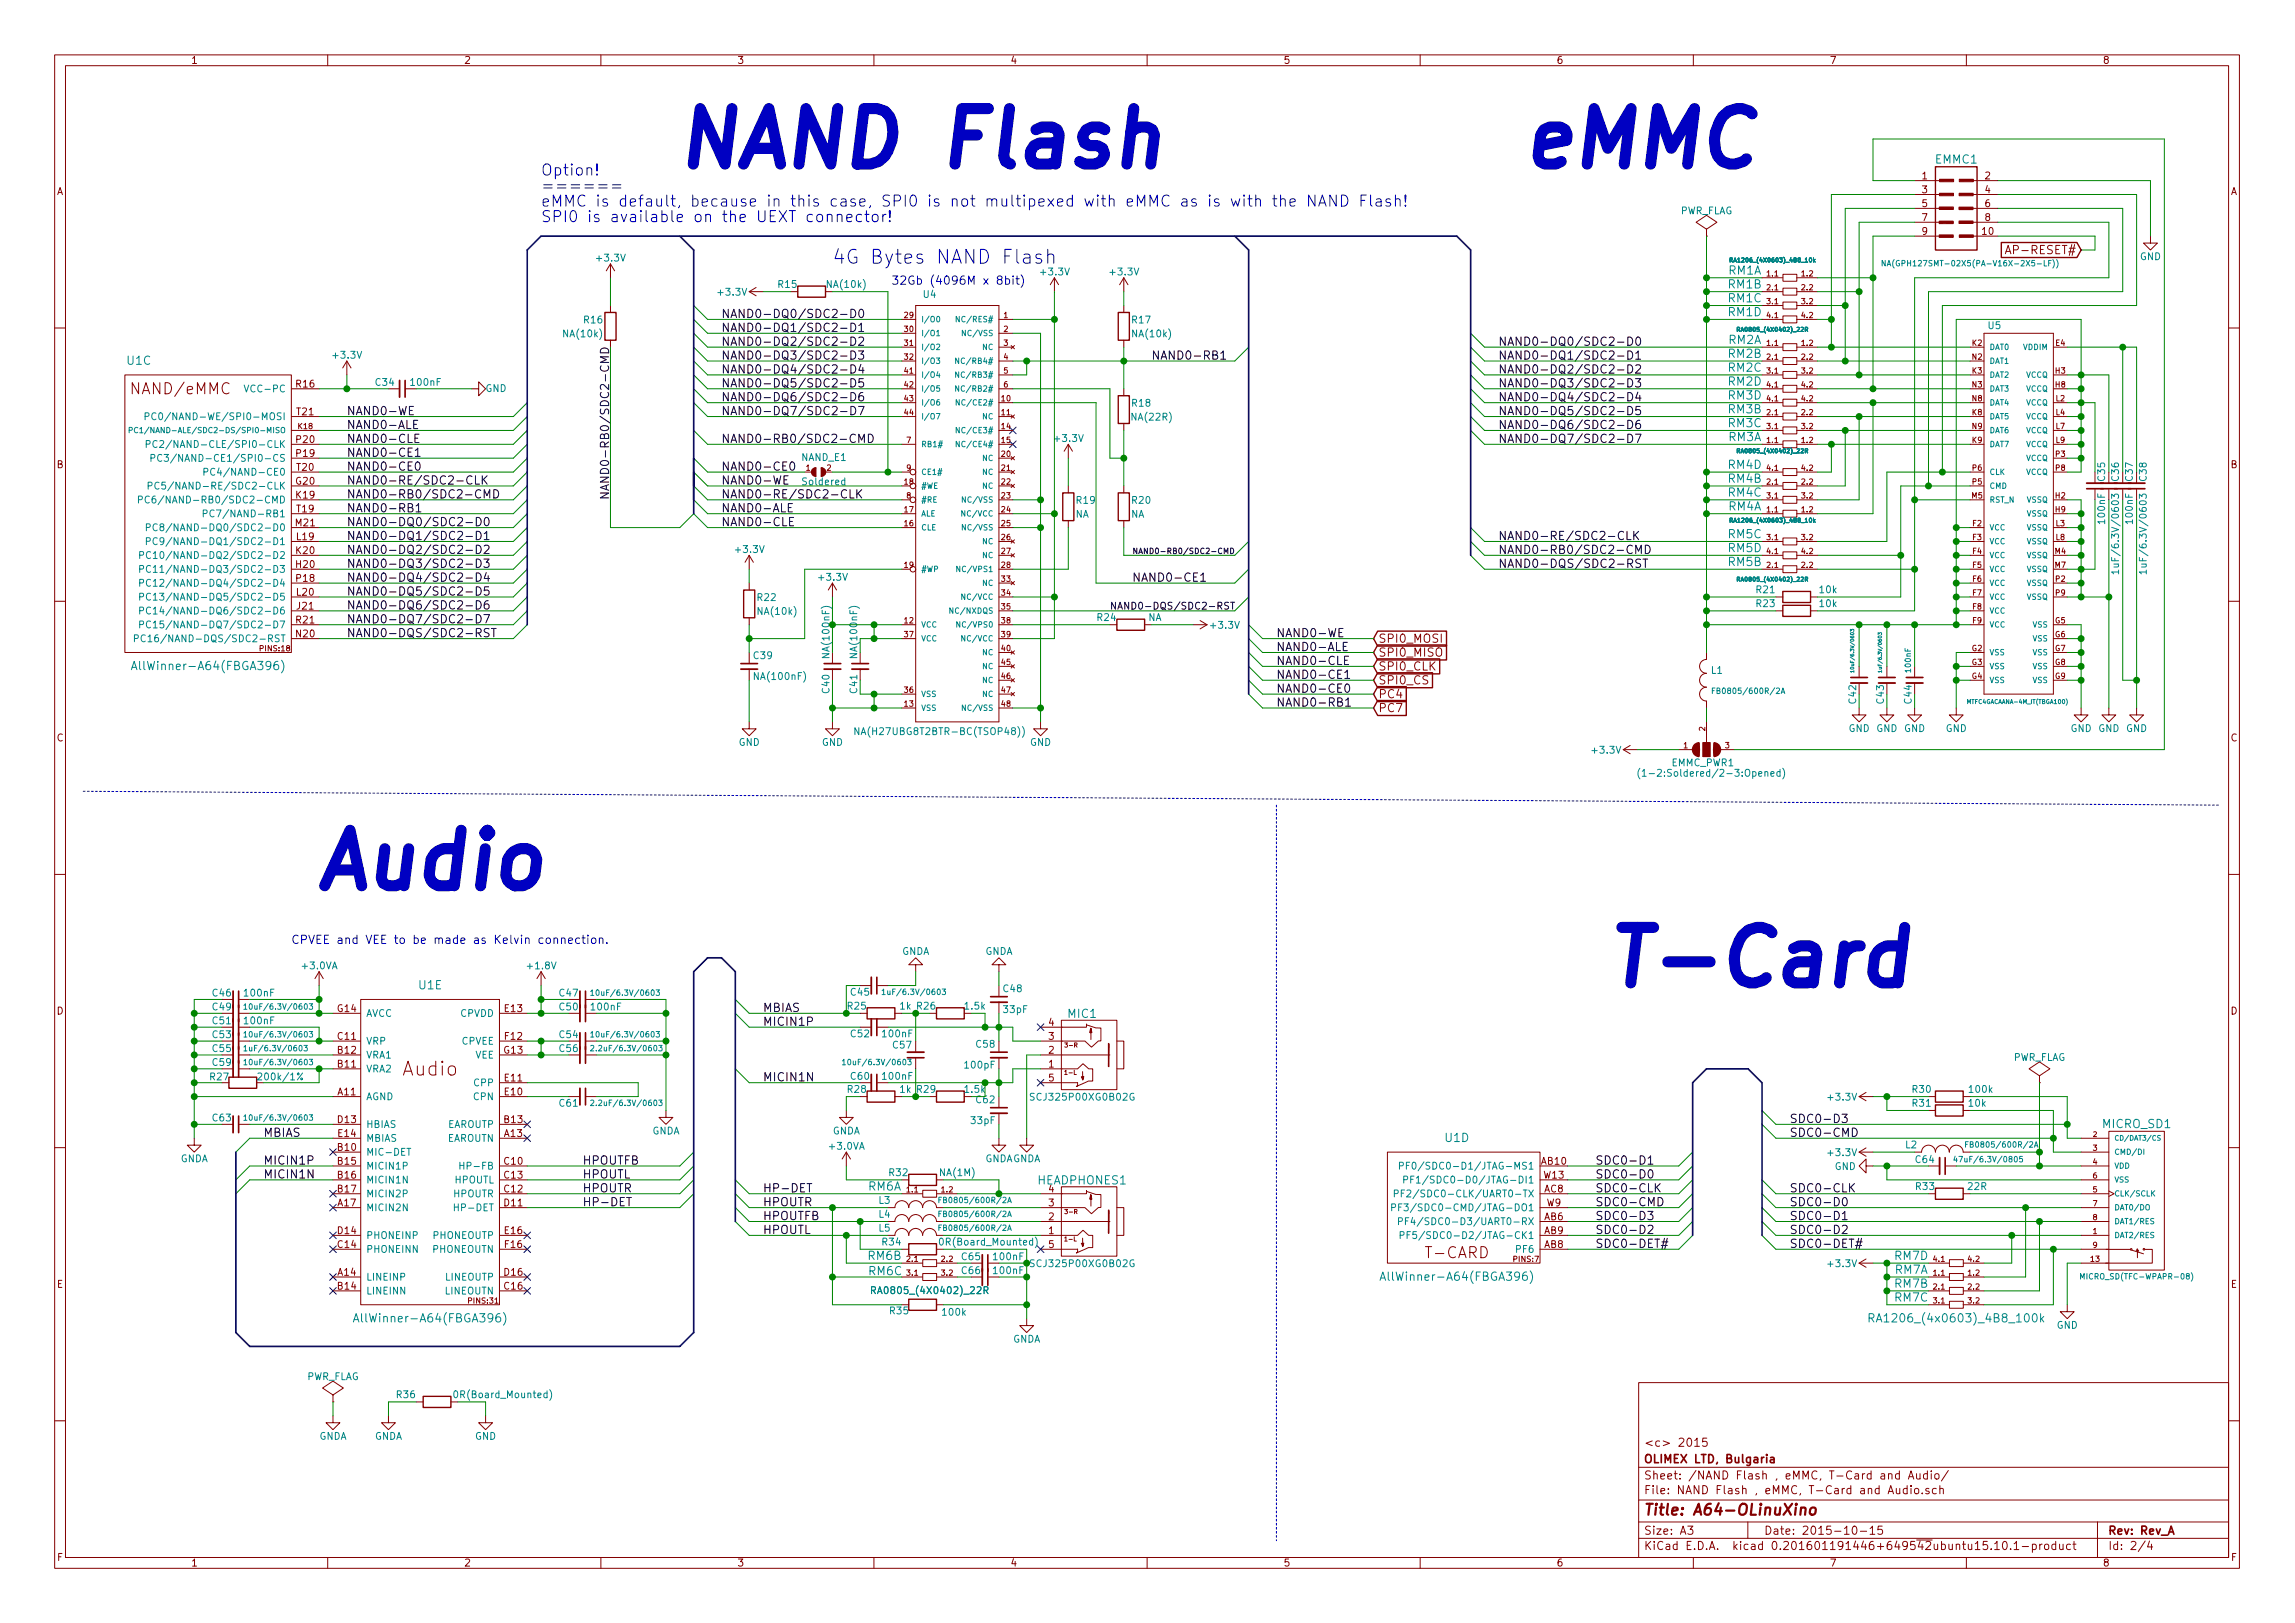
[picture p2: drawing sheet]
<svg xmlns="http://www.w3.org/2000/svg" width="420mm" height="297mm" viewBox="0 0 420 297" stroke-linecap="round" stroke-linejoin="round" font-family="sans-serif">
<defs><g id="words">
<g font-size="14.2" fill="#0000c2">
<text x="124.5" y="30.5">NAND Flash</text>
<text x="279.4" y="30.5">eMMC</text>
<text x="58.4" y="162.6">Audio</text>
<text x="294.6" y="180.4">T-Card</text>
</g>
<text font-size="3.5" fill="#0000c2" x="152.4" y="48.3">4G Bytes NAND Flash</text>
<text font-size="3.5" fill="#840000" x="73.7" y="196.9">Audio</text>
<g font-size="2.8" fill="#0000c2">
<text x="99.1" y="32.1">Option!</text>
<text x="99.1" y="35">======</text>
<text x="99.1" y="37.8">eMMC is default, because in this case, SPI0 is not multipexed with eMMC as is with the NAND Flash!</text>
<text x="99.1" y="40.7">SPI0 is available on the UEXT connector!</text>
</g>
<g font-size="2.8" fill="#840000">
<text x="24.4" y="72.2">NAND/eMMC</text>
<text x="261.3" y="230.3">T-CARD</text>
<text x="301" y="277.3">Title: A64-OLinuXino</text>
</g>
<g font-size="2.1" fill="#008484">
<text x="354.3" y="29.9">EMMC1</text>
<text x="316.4" y="50.3">RM1A</text>
<text x="316.4" y="52.8">RM1B</text>
<text x="316.4" y="57.9">RM1D</text>
<text x="316.4" y="55.3">RM1C</text>
<text x="316.4" y="63">RM2A</text>
<text x="316.4" y="65.5">RM2B</text>
<text x="23.3" y="66.8">U1C</text>
<text x="316.4" y="70.6">RM2D</text>
<text x="316.4" y="68">RM2C</text>
<text x="316.4" y="73.1">RM3D</text>
<text x="316.4" y="75.7">RM3B</text>
<text x="316.4" y="80.7">RM3A</text>
<text x="316.4" y="78.2">RM3C</text>
<text x="316.4" y="85.8">RM4D</text>
<text x="316.4" y="88.4">RM4B</text>
<text x="316.4" y="93.4">RM4A</text>
<text x="316.4" y="90.9">RM4C</text>
<text x="316.4" y="98.5">RM5C</text>
<text x="316.4" y="101.1">RM5D</text>
<text x="316.4" y="103.6">RM5B</text>
<text x="25.4" y="122.6">AllWinner-A64(FBGA396)</text>
<text x="76.7" y="181.1">U1E</text>
<text x="195.6" y="186.3">MIC1</text>
<text x="264.6" y="209">U1D</text>
<text x="385" y="206.5">MICRO_SD1</text>
<text x="158.9" y="217.9">RM6A</text>
<text x="190" y="216.8">HEADPHONES1</text>
<text x="158.9" y="230.6">RM6B</text>
<text x="159.1" y="233.4">RM6C</text>
<text x="346.9" y="233.1">RM7A</text>
<text x="346.9" y="230.6">RM7D</text>
<text x="254" y="234.4">AllWinner-A64(FBGA396)</text>
<text x="346.9" y="235.7">RM7B</text>
<text x="346.9" y="238.2">RM7C</text>
<text x="66" y="242">AllWinner-A64(FBGA396)</text>
<text x="343.9" y="242">RA1206_(4x0603)_4B8_100k</text>
</g>
<g font-size="2.1" fill="#840000">
<text x="368.2" y="46.5">AP-RESET#</text>
<text x="252.4" y="117.6">SPI0_MOSI</text>
<text x="252.4" y="125.3">SPI0_CS</text>
<text x="252.4" y="122.7">SPI0_CLK</text>
<text x="252.4" y="120.2">SPI0_MISO</text>
<text x="252.4" y="127.8">PC4</text>
<text x="252.4" y="130.3">PC7</text>
<text x="301" y="267.8">OLIMEX LTD, Bulgaria</text>
<text x="301" y="264.8">&lt;c&gt; 2015</text>
<text x="301" y="273.5">File: NAND Flash , eMMC, T-Card and Audio.sch</text>
<text x="301" y="270.8">Sheet: /NAND Flash , eMMC, T-Card and Audio/</text>
<text x="301" y="280.9">Size: A3</text>
<text x="323" y="280.9">Date: 2015-10-15</text>
<text x="386" y="280.9">Rev: Rev_A</text>
<text x="301" y="283.7">KiCad E.D.A. kicad 0.201601191446+649542ubuntu15.10.1-product</text>
<text x="386" y="283.7">Id: 2/4</text>
</g>
<g font-size="2.1" fill="#0000c2">
<text x="163.2" y="52.1">32Gb (4096M x 8bit)</text>
<text x="53.3" y="172.8">CPVEE and VEE to be made as Kelvin connection.</text>
</g>
<g font-size="2.1">
<text x="132.1" y="58.2">NAND0-DQ0/SDC2-D0</text>
<text x="132.1" y="60.7">NAND0-DQ1/SDC2-D1</text>
<text x="132.1" y="63.3">NAND0-DQ2/SDC2-D2</text>
<text x="132.1" y="65.8">NAND0-DQ3/SDC2-D3</text>
<text x="210.8" y="65.8">NAND0-RB1</text>
<text x="274.3" y="63.3">NAND0-DQ0/SDC2-D0</text>
<text x="274.3" y="65.8">NAND0-DQ1/SDC2-D1</text>
<text x="132.1" y="68.4">NAND0-DQ4/SDC2-D4</text>
<text x="132.1" y="70.9">NAND0-DQ5/SDC2-D5</text>
<text x="274.3" y="68.4">NAND0-DQ2/SDC2-D2</text>
<text x="274.3" y="70.9">NAND0-DQ3/SDC2-D3</text>
<text x="63.5" y="76">NAND0-WE</text>
<text x="132.1" y="73.4">NAND0-DQ6/SDC2-D6</text>
<text x="132.1" y="76">NAND0-DQ7/SDC2-D7</text>
<text x="274.3" y="73.4">NAND0-DQ4/SDC2-D4</text>
<text x="274.3" y="76">NAND0-DQ5/SDC2-D5</text>
<text x="63.5" y="78.5">NAND0-ALE</text>
<text x="63.5" y="81.1">NAND0-CLE</text>
<text x="63.5" y="83.6">NAND0-CE1</text>
<text x="132.1" y="81.1">NAND0-RB0/SDC2-CMD</text>
<text x="274.3" y="78.5">NAND0-DQ6/SDC2-D6</text>
<text x="274.3" y="81.1">NAND0-DQ7/SDC2-D7</text>
<text x="63.5" y="86.1">NAND0-CE0</text>
<text x="63.5" y="88.7">NAND0-RE/SDC2-CLK</text>
<text x="132.1" y="86.1">NAND0-CE0</text>
<text x="132.1" y="88.7">NAND0-WE</text>
<text x="63.5" y="91.2">NAND0-RB0/SDC2-CMD</text>
<text x="63.5" y="93.8">NAND0-RB1</text>
<text x="111.5" y="91.5" transform="rotate(-90 111.5 91.5)">NAND0-RB0/SDC2-CMD</text>
<text x="132.1" y="93.8">NAND0-ALE</text>
<text x="132.1" y="91.2">NAND0-RE/SDC2-CLK</text>
<text x="63.5" y="96.3">NAND0-DQ0/SDC2-D0</text>
<text x="63.5" y="98.8">NAND0-DQ1/SDC2-D1</text>
<text x="63.5" y="101.4">NAND0-DQ2/SDC2-D2</text>
<text x="132.1" y="96.3">NAND0-CLE</text>
<text x="274.3" y="98.8">NAND0-RE/SDC2-CLK</text>
<text x="274.3" y="101.4">NAND0-RB0/SDC2-CMD</text>
<text x="63.5" y="103.9">NAND0-DQ3/SDC2-D3</text>
<text x="63.5" y="106.5">NAND0-DQ4/SDC2-D4</text>
<text x="208.8" y="106.5">NAND0-CE1</text>
<text x="274.3" y="103.9">NAND0-DQS/SDC2-RST</text>
<text x="63.5" y="109">NAND0-DQ5/SDC2-D5</text>
<text x="63.5" y="111.5">NAND0-DQ6/SDC2-D6</text>
<text x="63.5" y="114.1">NAND0-DQ7/SDC2-D7</text>
<text x="63.5" y="116.6">NAND0-DQS/SDC2-RST</text>
<text x="233.7" y="116.6">NAND0-WE</text>
<text x="233.7" y="119.2">NAND0-ALE</text>
<text x="233.7" y="121.7">NAND0-CLE</text>
<text x="233.7" y="124.2">NAND0-CE1</text>
<text x="233.7" y="126.8">NAND0-CE0</text>
<text x="233.7" y="129.3">NAND0-RB1</text>
<text x="139.7" y="185.2">MBIAS</text>
<text x="139.7" y="187.7">MICIN1P</text>
<text x="139.7" y="197.9">MICIN1N</text>
<text x="48.3" y="208.1">MBIAS</text>
<text x="327.7" y="205.5">SDC0-D3</text>
<text x="327.7" y="208.1">SDC0-CMD</text>
<text x="48.3" y="213.1">MICIN1P</text>
<text x="48.3" y="215.7">MICIN1N</text>
<text x="106.7" y="215.7">HPOUTL</text>
<text x="106.7" y="213.1">HPOUTFB</text>
<text x="292.1" y="213.1">SDC0-D1</text>
<text x="292.1" y="215.7">SDC0-D0</text>
<text x="106.7" y="218.2">HPOUTR</text>
<text x="106.7" y="220.8">HP-DET</text>
<text x="139.7" y="220.8">HPOUTR</text>
<text x="139.7" y="218.2">HP-DET</text>
<text x="292.1" y="218.2">SDC0-CLK</text>
<text x="292.1" y="220.8">SDC0-CMD</text>
<text x="327.7" y="220.8">SDC0-D0</text>
<text x="327.7" y="218.2">SDC0-CLK</text>
<text x="139.7" y="225.8">HPOUTL</text>
<text x="139.7" y="223.3">HPOUTFB</text>
<text x="292.1" y="223.3">SDC0-D3</text>
<text x="292.1" y="225.8">SDC0-D2</text>
<text x="327.7" y="223.3">SDC0-D1</text>
<text x="327.7" y="225.8">SDC0-D2</text>
<text x="292.1" y="228.4">SDC0-DET#</text>
<text x="327.7" y="228.4">SDC0-DET#</text>
</g>
<g font-size="1.8" fill="#840000">
<text x="35" y="11.7">1</text>
<text x="85" y="11.7">2</text>
<text x="135" y="11.7">3</text>
<text x="185" y="11.7">4</text>
<text x="235" y="11.7">5</text>
<text x="285" y="11.7">6</text>
<text x="335" y="11.7">7</text>
<text x="385" y="11.7">8</text>
<text x="10.4" y="35.7">A</text>
<text x="351.9" y="32.8">1</text>
<text x="351.9" y="35.3">3</text>
<text x="363.4" y="32.8">2</text>
<text x="363.4" y="35.3">4</text>
<text x="408.4" y="35.7">A</text>
<text x="351.9" y="37.9">5</text>
<text x="351.9" y="40.4">7</text>
<text x="363.4" y="37.9">6</text>
<text x="363.4" y="40.4">8</text>
<text x="351.9" y="43">9</text>
<text x="362.9" y="43">10</text>
<text x="54.3" y="70.9">R16</text>
<text x="54.4" y="76">T21</text>
<text x="54.3" y="81.1">P20</text>
<text x="54.3" y="83.6">P19</text>
<text x="10.4" y="85.7">B</text>
<text x="54.2" y="88.7">G20</text>
<text x="54.4" y="86.1">T20</text>
<text x="408.4" y="85.7">B</text>
<text x="54.3" y="91.2">K19</text>
<text x="54.4" y="93.8">T19</text>
<text x="54.2" y="96.3">M21</text>
<text x="54.3" y="101.4">K20</text>
<text x="54.4" y="98.8">L19</text>
<text x="54.3" y="103.9">H20</text>
<text x="54.3" y="106.5">P18</text>
<text x="54.4" y="109">L20</text>
<text x="54.4" y="111.5">J21</text>
<text x="54.3" y="116.6">N20</text>
<text x="54.3" y="114.1">R21</text>
<text x="10.4" y="135.7">C</text>
<text x="408.4" y="135.7">C</text>
<text x="10.4" y="185.7">D</text>
<text x="61.8" y="185.2">G14</text>
<text x="92.4" y="185.2">E13</text>
<text x="408.4" y="185.7">D</text>
<text x="61.9" y="190.3">C11</text>
<text x="92.5" y="190.3">F12</text>
<text x="192" y="190.3">3</text>
<text x="192" y="187.7">4</text>
<text x="61.9" y="195.4">B11</text>
<text x="61.9" y="192.8">B12</text>
<text x="92.3" y="192.8">G13</text>
<text x="92.4" y="197.9">E11</text>
<text x="192" y="195.4">1</text>
<text x="192" y="192.8">2</text>
<text x="192" y="197.9">5</text>
<text x="61.9" y="200.4">A11</text>
<text x="92.4" y="200.4">E10</text>
<text x="61.9" y="205.5">D13</text>
<text x="61.9" y="208.1">E14</text>
<text x="92.4" y="208.1">A13</text>
<text x="92.4" y="205.5">B13</text>
<text x="61.9" y="210.6">B10</text>
<text x="61.9" y="213.1">B15</text>
<text x="61.9" y="215.7">B16</text>
<text x="92.4" y="213.1">C10</text>
<text x="92.4" y="215.7">C13</text>
<text x="282.2" y="213.1">AB10</text>
<text x="282.7" y="215.7">W13</text>
<text x="61.9" y="220.8">A17</text>
<text x="61.9" y="218.2">B17</text>
<text x="92.4" y="220.8">D11</text>
<text x="92.4" y="218.2">C12</text>
<text x="192" y="220.8">3</text>
<text x="192" y="218.2">4</text>
<text x="282.7" y="218.2">AC8</text>
<text x="283.2" y="220.8">W9</text>
<text x="61.9" y="225.8">D14</text>
<text x="92.4" y="225.8">E16</text>
<text x="192" y="225.8">1</text>
<text x="192" y="223.3">2</text>
<text x="282.7" y="223.3">AB6</text>
<text x="282.7" y="225.8">AB9</text>
<text x="61.9" y="233.5">A14</text>
<text x="61.9" y="228.4">C14</text>
<text x="92.4" y="233.5">D16</text>
<text x="92.5" y="228.4">F16</text>
<text x="192" y="228.4">5</text>
<text x="282.7" y="228.4">AB8</text>
<text x="10.4" y="235.7">E</text>
<text x="61.9" y="236">B14</text>
<text x="92.4" y="236">C16</text>
<text x="408.4" y="235.7">E</text>
<text x="10.5" y="285.7">F</text>
<text x="35" y="286.7">1</text>
<text x="85" y="286.7">2</text>
<text x="135" y="286.7">3</text>
<text x="185" y="286.7">4</text>
<text x="235" y="286.7">5</text>
<text x="285" y="286.7">6</text>
<text x="335" y="286.7">7</text>
<text x="385" y="286.7">8</text>
<text x="408.5" y="285.7">F</text>
</g>
<g font-size="1.8" fill="#008484">
<text x="307.5" y="39.2">PWR_FLAG</text>
<text x="109.4" y="47.8">+3.3V</text>
<text x="391.7" y="47.6">GND</text>
<text x="142.5" y="52.7">R15</text>
<text x="151.6" y="52.7">NA(10k)</text>
<text x="190.7" y="50.4">+3.3V</text>
<text x="203.4" y="50.4">+3.3V</text>
<text x="107" y="59.2">R16</text>
<text x="131.6" y="54.1">+3.3V</text>
<text x="169.1" y="54.5">U4</text>
<text x="207.3" y="59.2">R17</text>
<text x="61.1" y="65.6">+3.3V</text>
<text x="103.3" y="61.7">NA(10k)</text>
<text x="207.5" y="61.7">NA(10k)</text>
<text x="364" y="60.2">U5</text>
<text x="45.5" y="71.8">VCC-PC</text>
<text x="68.8" y="70.6">C34</text>
<text x="75.3" y="70.6">100nF</text>
<text x="88.8" y="71.7">GND</text>
<text x="30.4" y="76.9">PC0/NAND-WE/SPI0-MOSI</text>
<text x="207.3" y="74.4">R18</text>
<text x="207.3" y="76.9">NA(22R)</text>
<text x="30.6" y="82">PC2/NAND-CLE/SPI0-CLK</text>
<text x="193.2" y="80.9">+3.3V</text>
<text x="30.8" y="89.6">PC5/NAND-RE/SDC2-CLK</text>
<text x="31.9" y="84.5">PC3/NAND-CE1/SPI0-CS</text>
<text x="39.2" y="87">PC4/NAND-CE0</text>
<text x="146.7" y="84.3">NAND_E1</text>
<text x="147" y="88.8">Soldered</text>
<text x="385.4" y="88" transform="rotate(-90 385.4 88)">C35</text>
<text x="387.9" y="88" transform="rotate(-90 387.9 88)">C36</text>
<text x="390.4" y="88" transform="rotate(-90 390.4 88)">C37</text>
<text x="393" y="88" transform="rotate(-90 393 88)">C38</text>
<text x="29.3" y="92.1">PC6/NAND-RB0/SDC2-CMD</text>
<text x="39.2" y="94.7">PC7/NAND-RB1</text>
<text x="196.8" y="94.7">NA</text>
<text x="197.1" y="92.2">R19</text>
<text x="207" y="94.7">NA</text>
<text x="207.3" y="92.2">R20</text>
<text x="385.4" y="95.7" transform="rotate(-90 385.4 95.7)">100nF</text>
<text x="390.4" y="95.7" transform="rotate(-90 390.4 95.7)">100nF</text>
<text x="31" y="97.2">PC8/NAND-DQ0/SDC2-D0</text>
<text x="31" y="99.7">PC9/NAND-DQ1/SDC2-D1</text>
<text x="134.8" y="101.2">+3.3V</text>
<text x="30" y="104.8">PC11/NAND-DQ3/SDC2-D3</text>
<text x="30" y="102.3">PC10/NAND-DQ2/SDC2-D2</text>
<text x="30" y="107.4">PC12/NAND-DQ4/SDC2-D4</text>
<text x="150.1" y="106.3">+3.3V</text>
<text x="387.9" y="103.6" transform="rotate(-90 387.9 103.6)">1uF/6.3V/0603</text>
<text x="393" y="103.6" transform="rotate(-90 393 103.6)">1uF/6.3V/0603</text>
<text x="30" y="109.9">PC13/NAND-DQ5/SDC2-D5</text>
<text x="30" y="112.4">PC14/NAND-DQ6/SDC2-D6</text>
<text x="138.7" y="110">R22</text>
<text x="138.9" y="112.5">NA(10k)</text>
<text x="200.9" y="113.6">R24</text>
<text x="210.2" y="113.6">NA</text>
<text x="321.6" y="108.5">R21</text>
<text x="321.6" y="111.1">R23</text>
<text x="333.2" y="108.5">10k</text>
<text x="333.2" y="111.1">10k</text>
<text x="28.5" y="117.5">PC16/NAND-DQS/SDC2-RST</text>
<text x="30" y="115">PC15/NAND-DQ7/SDC2-D7</text>
<text x="221.8" y="115">+3.3V</text>
<text x="138" y="120.6">C39</text>
<text x="138.4" y="124.4">NA(100nF)</text>
<text x="151.8" y="120.1" transform="rotate(-90 151.8 120.1)">NA(100nF)</text>
<text x="313.3" y="123.3">L1</text>
<text x="151.8" y="126.8" transform="rotate(-90 151.8 126.8)">C40</text>
<text x="339.8" y="128.7" transform="rotate(-90 339.8 128.7)">C42</text>
<text x="344.9" y="128.7" transform="rotate(-90 344.9 128.7)">C43</text>
<text x="350" y="128.7" transform="rotate(-90 350 128.7)">C44</text>
<text x="135.2" y="136.5">GND</text>
<text x="150.4" y="136.5">GND</text>
<text x="157.7" y="134.5">NA(H27UBG8T2BTR-BC(TSOP48))</text>
<text x="188.5" y="136.5">GND</text>
<text x="291.6" y="137.9">+3.3V</text>
<text x="338.4" y="133.9">GND GND GND</text>
<text x="356.2" y="133.9">GND</text>
<text x="379" y="133.9">GND GND GND</text>
<text x="302.2" y="142.1">(1-2:Soldered/2-3:Opened)</text>
<text x="306" y="140.2">EMMC_PWR1</text>
<text x="55.4" y="177.4">+3.0VA</text>
<text x="96.7" y="177.4">+1.8V</text>
<text x="165" y="174.7">GNDA</text>
<text x="180.3" y="174.7">GNDA</text>
<text x="39" y="182.4">C46</text>
<text x="39" y="184.9">C49</text>
<text x="44.9" y="182.4">100nF</text>
<text x="102.5" y="184.9">C50</text>
<text x="102.5" y="182.4">C47</text>
<text x="108.4" y="184.9">100nF</text>
<text x="155.2" y="184.7">R25</text>
<text x="155.8" y="182.2">C45</text>
<text x="164.8" y="184.7">1k</text>
<text x="167.9" y="184.7">R26</text>
<text x="176.7" y="184.7">1.5k</text>
<text x="183.7" y="181.6">C48</text>
<text x="183.8" y="185.4">33pF</text>
<text x="39" y="187.4">C51</text>
<text x="39" y="190">C53</text>
<text x="44.9" y="187.4">100nF</text>
<text x="67.1" y="191.2">VRP</text>
<text x="67.1" y="186.1">AVCC</text>
<text x="84.2" y="186.1">CPVDD</text>
<text x="84.4" y="191.2">CPVEE</text>
<text x="102.5" y="190">C54</text>
<text x="155.8" y="189.8">C52</text>
<text x="161.7" y="189.8">100nF</text>
<text x="163.5" y="191.9">C57</text>
<text x="178.8" y="191.7">C58</text>
<text x="38.5" y="197.7">R27</text>
<text x="39" y="192.5">C55</text>
<text x="39" y="195.1">C59</text>
<text x="47.8" y="197.7">200k/1%</text>
<text x="67.1" y="196.3">VRA2</text>
<text x="67.1" y="193.7">VRA1</text>
<text x="86.9" y="193.7">VEE</text>
<text x="102.5" y="192.5">C56</text>
<text x="155.8" y="197.6">C60</text>
<text x="161.7" y="197.6">100nF</text>
<text x="176.8" y="195.5">100pF</text>
<text x="368.4" y="194.1">PWR_FLAG</text>
<text x="67.1" y="201.3">AGND</text>
<text x="86.7" y="201.3">CPN</text>
<text x="86.8" y="198.8">CPP</text>
<text x="102.5" y="202.5">C61</text>
<text x="155.2" y="200">R28</text>
<text x="164.8" y="200">1k</text>
<text x="167.9" y="200">R29</text>
<text x="176.7" y="200">1.5k</text>
<text x="178.8" y="201.9">C62</text>
<text x="189.3" y="201.4">SCJ325P00XG0B02G</text>
<text x="334.8" y="201.4">+3.3V</text>
<text x="350.2" y="202.5">R31</text>
<text x="350.2" y="200">R30</text>
<text x="360.5" y="202.5">10k</text>
<text x="360.6" y="200">100k</text>
<text x="39" y="205.2">C63</text>
<text x="67.1" y="206.4">HBIAS</text>
<text x="67.1" y="209">MBIAS</text>
<text x="81.7" y="209">EAROUTN</text>
<text x="81.8" y="206.4">EAROUTP</text>
<text x="119.3" y="207.6">GNDA</text>
<text x="152.3" y="207.6">GNDA</text>
<text x="177.9" y="205.7">33pF</text>
<text x="33" y="212.7">GNDA</text>
<text x="67.1" y="211.5">MIC-DET</text>
<text x="67.1" y="214">MICIN1P</text>
<text x="85" y="214">HP-FB</text>
<text x="152" y="210.4">+3.0VA</text>
<text x="162.8" y="215.2">R32</text>
<text x="172.2" y="215.2">NA(1M)</text>
<text x="180.3" y="212.7">GNDAGNDA</text>
<text x="260.2" y="214">PF0/SDC0-D1/JTAG-MS1</text>
<text x="334.8" y="211.6">+3.3V</text>
<text x="335.9" y="214.1">GND</text>
<text x="348.9" y="210.1">L2</text>
<text x="350.7" y="212.8">C64</text>
<text x="67.1" y="216.6">MICIN1N</text>
<text x="67.1" y="221.7">MICIN2N</text>
<text x="67.1" y="219.1">MICIN2P</text>
<text x="83" y="219.1">HPOUTR</text>
<text x="83.2" y="216.6">HPOUTL</text>
<text x="83.8" y="221.7">HP-DET</text>
<text x="160.9" y="220.3">L3</text>
<text x="258.4" y="221.7">PF3/SDC0-CMD/JTAG-DO1</text>
<text x="259" y="219.1">PF2/SDC0-CLK/UART0-TX</text>
<text x="261.1" y="216.6">PF1/SDC0-D0/JTAG-DI1</text>
<text x="350.8" y="217.8">R33</text>
<text x="360.3" y="217.8">22R</text>
<text x="67.1" y="226.7">PHONEINP</text>
<text x="79.2" y="226.7">PHONEOUTP</text>
<text x="160.9" y="222.8">L4</text>
<text x="160.9" y="225.4">L5</text>
<text x="161.6" y="227.9">R34</text>
<text x="172.5" y="227.9">0R(Board_Mounted)</text>
<text x="260.2" y="224.2">PF4/SDC0-D3/UART0-RX</text>
<text x="260.3" y="226.7">PF5/SDC0-D2/JTAG-CK1</text>
<text x="67.1" y="229.3">PHONEINN</text>
<text x="79.1" y="229.3">PHONEOUTN</text>
<text x="176.1" y="230.6">C65</text>
<text x="176.1" y="233.2">C66</text>
<text x="182" y="230.6">100nF</text>
<text x="182" y="233.2">100nF</text>
<text x="189.3" y="231.9">SCJ325P00XG0B02G</text>
<text x="277.7" y="229.3">PF6</text>
<text x="334.8" y="231.9">+3.3V</text>
<text x="67.1" y="234.4">LINEINP</text>
<text x="67.1" y="236.9">LINEINN</text>
<text x="81.4" y="236.9">LINEOUTN</text>
<text x="81.5" y="234.4">LINEOUTP</text>
<text x="160.7" y="236.8">RA0805_(4X0402)_22R</text>
<text x="163" y="240.5">R35</text>
<text x="172.7" y="240.8">100k</text>
<text x="185.4" y="245.7">GNDA</text>
<text x="376.5" y="243.2">GND</text>
<text x="56" y="252.6">PWR_FLAG</text>
<text x="72.7" y="255.9">R36</text>
<text x="83.6" y="255.9">0R(Board_Mounted)</text>
<text x="58.4" y="263.5">GNDA</text>
<text x="68.5" y="263.5">GNDA</text>
<text x="86.9" y="263.5">GND</text>
</g>
<text font-size="1.8" x="203.2" y="111.5">NAND0-DQS/SDC2-RST</text>
<g font-size="1.8" fill="#008400">
<text x="156.9" y="120.1" transform="rotate(-90 156.9 120.1)">NA(100nF)</text>
<text x="156.9" y="126.8" transform="rotate(-90 156.9 126.8)">C41</text>
</g>
<g font-size="1.4" fill="#840000">
<text x="323.5" y="50.6">1.1</text>
<text x="323.5" y="53.1">2.1</text>
<text x="329.9" y="50.6">1.2</text>
<text x="329.9" y="53.1">2.2</text>
<text x="165.6" y="58.2">29</text>
<text x="183.8" y="58.2">1</text>
<text x="323.5" y="58.2">4.1</text>
<text x="323.5" y="55.7">3.1</text>
<text x="329.9" y="58.2">4.2</text>
<text x="329.9" y="55.7">3.2</text>
<text x="165.6" y="60.7">30</text>
<text x="165.6" y="63.3">31</text>
<text x="165.6" y="65.8">32</text>
<text x="183.8" y="60.7">2</text>
<text x="183.8" y="63.3">3</text>
<text x="183.8" y="65.8">4</text>
<text x="323.5" y="63.3">1.1</text>
<text x="323.5" y="65.8">2.1</text>
<text x="329.9" y="63.3">1.2</text>
<text x="329.9" y="65.8">2.2</text>
<text x="361.1" y="63.3">K2</text>
<text x="361.1" y="65.8">N2</text>
<text x="376.3" y="63.3">E4</text>
<text x="165.6" y="68.4">41</text>
<text x="165.6" y="70.9">42</text>
<text x="183.8" y="68.4">5</text>
<text x="183.8" y="70.9">6</text>
<text x="323.5" y="70.9">4.1</text>
<text x="323.5" y="68.4">3.1</text>
<text x="329.9" y="70.9">4.2</text>
<text x="329.9" y="68.4">3.2</text>
<text x="361.1" y="68.4">K3</text>
<text x="361.1" y="70.9">N3</text>
<text x="376.3" y="68.4">H3</text>
<text x="376.3" y="70.9">H8</text>
<text x="165.6" y="73.4">43</text>
<text x="165.6" y="76">44</text>
<text x="183.4" y="73.4">10</text>
<text x="183.4" y="76">11</text>
<text x="323.5" y="73.4">4.1</text>
<text x="323.5" y="76">2.1</text>
<text x="329.9" y="73.4">4.2</text>
<text x="329.9" y="76">2.2</text>
<text x="361.1" y="76">K8</text>
<text x="361.1" y="73.4">N8</text>
<text x="376.4" y="73.4">L2</text>
<text x="376.4" y="76">L4</text>
<text x="54.6" y="78.5">K18</text>
<text x="166" y="81.1">7</text>
<text x="183.4" y="83.6">20</text>
<text x="183.4" y="78.5">14</text>
<text x="183.4" y="81.1">15</text>
<text x="323.5" y="81.1">1.1</text>
<text x="323.5" y="78.5">3.1</text>
<text x="329.9" y="81.1">1.2</text>
<text x="329.9" y="78.5">3.2</text>
<text x="361.1" y="81.1">K9</text>
<text x="361.1" y="78.5">N9</text>
<text x="376.3" y="83.6">P3</text>
<text x="376.4" y="78.5">L7</text>
<text x="376.4" y="81.1">L9</text>
<text x="147.6" y="86.1">1</text>
<text x="151.4" y="86.1">2</text>
<text x="165.6" y="88.7">18</text>
<text x="166" y="86.1">9</text>
<text x="183.4" y="86.1">21</text>
<text x="183.4" y="88.7">22</text>
<text x="323.5" y="86.1">4.1</text>
<text x="323.5" y="88.7">2.1</text>
<text x="329.9" y="86.1">4.2</text>
<text x="329.9" y="88.7">2.2</text>
<text x="361.1" y="88.7">P5</text>
<text x="361.1" y="86.1">P6</text>
<text x="376.3" y="86.1">P8</text>
<text x="165.6" y="93.8">17</text>
<text x="166" y="91.2">8</text>
<text x="183.4" y="91.2">23</text>
<text x="183.4" y="93.8">24</text>
<text x="323.5" y="93.8">1.1</text>
<text x="323.5" y="91.2">3.1</text>
<text x="329.9" y="93.8">1.2</text>
<text x="329.9" y="91.2">3.2</text>
<text x="361" y="91.2">M5</text>
<text x="376.3" y="91.2">H2</text>
<text x="376.3" y="93.8">H9</text>
<text x="165.6" y="96.3">16</text>
<text x="183.4" y="96.3">25</text>
<text x="183.4" y="98.8">26</text>
<text x="183.4" y="101.4">27</text>
<text x="323.5" y="98.8">3.1</text>
<text x="323.5" y="101.4">4.1</text>
<text x="329.9" y="98.8">3.2</text>
<text x="329.9" y="101.4">4.2</text>
<text x="361.1" y="96.3">F2</text>
<text x="361.1" y="98.8">F3</text>
<text x="361.1" y="101.4">F4</text>
<text x="376.2" y="101.4">M4</text>
<text x="376.4" y="96.3">L3</text>
<text x="376.4" y="98.8">L8</text>
<text x="165.6" y="103.9">19</text>
<text x="183.4" y="106.5">33</text>
<text x="183.4" y="103.9">28</text>
<text x="323.5" y="103.9">2.1</text>
<text x="329.9" y="103.9">2.2</text>
<text x="361.1" y="103.9">F5</text>
<text x="361.1" y="106.5">F6</text>
<text x="376.2" y="103.9">M7</text>
<text x="376.3" y="106.5">P2</text>
<text x="183.4" y="109">34</text>
<text x="183.4" y="111.5">35</text>
<text x="361.1" y="109">F7</text>
<text x="361.1" y="111.5">F8</text>
<text x="376.3" y="109">P9</text>
<text x="47.7" y="119.2">PINS:18</text>
<text x="165.6" y="114.1">12</text>
<text x="165.6" y="116.6">37</text>
<text x="183.4" y="119.2">40</text>
<text x="183.4" y="114.1">38</text>
<text x="183.4" y="116.6">39</text>
<text x="361" y="119.2">G2</text>
<text x="361.1" y="114.1">F9</text>
<text x="376.3" y="114.1">G5</text>
<text x="376.3" y="116.6">G6</text>
<text x="376.3" y="119.2">G7</text>
<text x="183.4" y="121.7">45</text>
<text x="183.4" y="124.2">46</text>
<text x="361" y="121.7">G3</text>
<text x="361" y="124.2">G4</text>
<text x="376.3" y="121.7">G8</text>
<text x="376.3" y="124.2">G9</text>
<text x="165.6" y="129.3">13</text>
<text x="165.6" y="126.8">36</text>
<text x="183.4" y="126.8">47</text>
<text x="183.4" y="129.3">48</text>
<text x="308.2" y="136.9">1</text>
<text x="312.2" y="133.8" transform="rotate(-90 312.2 133.8)">2</text>
<text x="315.8" y="136.9">3</text>
<text x="383.2" y="210.6">3</text>
<text x="383.2" y="213.1">4</text>
<text x="383.2" y="215.7">6</text>
<text x="166" y="218.2">1.1</text>
<text x="172.4" y="218.2">1.2</text>
<text x="383.2" y="218.2">5</text>
<text x="383.2" y="220.8">7</text>
<text x="383.2" y="225.8">1</text>
<text x="383.2" y="223.3">8</text>
<text x="166" y="230.9">2.1</text>
<text x="166" y="233.5">3.1</text>
<text x="172.4" y="230.9">2.2</text>
<text x="172.4" y="233.5">3.2</text>
<text x="277.1" y="230.9">PINS:7</text>
<text x="354" y="233.5">1.1</text>
<text x="354" y="230.9">4.1</text>
<text x="360.3" y="233.5">1.2</text>
<text x="360.3" y="230.9">4.2</text>
<text x="382.8" y="230.9">13</text>
<text x="383.2" y="228.4">9</text>
<text x="85.9" y="238.6">PINS:31</text>
<text x="354" y="236">2.1</text>
<text x="354" y="238.5">3.1</text>
<text x="360.3" y="236">2.2</text>
<text x="360.3" y="238.5">3.2</text>
</g>
<g font-size="1.4" fill="#008484">
<text x="347.1" y="48.7">NA(GPH127SMT-02X5(PA-V16X-2X5-LF))</text>
<text x="168.7" y="59">I/O0</text>
<text x="175.7" y="59">NC/RES#</text>
<text x="168.7" y="61.5">I/O1</text>
<text x="168.7" y="64">I/O2</text>
<text x="176.6" y="61.5">NC/VSS</text>
<text x="179.8" y="64">NC</text>
<text x="364.2" y="64">DAT0</text>
<text x="370.4" y="64">VDDIM</text>
<text x="168.7" y="69.1">I/O4</text>
<text x="168.7" y="66.6">I/O3</text>
<text x="168.7" y="71.7">I/O5</text>
<text x="175.8" y="66.6">NC/RB4#</text>
<text x="175.8" y="69.1">NC/RB3#</text>
<text x="175.8" y="71.7">NC/RB2#</text>
<text x="364.2" y="66.6">DAT1</text>
<text x="364.2" y="69.1">DAT2</text>
<text x="364.2" y="71.7">DAT3</text>
<text x="370.8" y="69.1">VCCQ</text>
<text x="370.8" y="71.7">VCCQ</text>
<text x="168.7" y="74.2">I/O6</text>
<text x="168.7" y="76.7">I/O7</text>
<text x="175.9" y="74.2">NC/CE2#</text>
<text x="179.8" y="76.7">NC</text>
<text x="364.2" y="76.7">DAT5</text>
<text x="364.2" y="74.2">DAT4</text>
<text x="370.8" y="74.2">VCCQ</text>
<text x="370.8" y="76.7">VCCQ</text>
<text x="28.2" y="79.3">PC1/NAND-ALE/SDC2-DS/SPI0-MISO</text>
<text x="168.7" y="81.8">RB1#</text>
<text x="175.9" y="79.3">NC/CE3#</text>
<text x="175.9" y="81.8">NC/CE4#</text>
<text x="364.2" y="81.8">DAT7</text>
<text x="364.2" y="79.3">DAT6</text>
<text x="370.8" y="79.3">VCCQ</text>
<text x="370.8" y="81.8">VCCQ</text>
<text x="168.7" y="86.9">CE1#</text>
<text x="168.7" y="89.4">#WE</text>
<text x="179.8" y="84.4">NC</text>
<text x="179.8" y="86.9">NC</text>
<text x="179.8" y="89.4">NC</text>
<text x="364.2" y="89.4">CMD</text>
<text x="364.2" y="86.9">CLK</text>
<text x="370.8" y="84.4">VCCQ</text>
<text x="370.8" y="86.9">VCCQ</text>
<text x="168.7" y="92">#RE</text>
<text x="168.7" y="94.5">ALE</text>
<text x="176.4" y="94.5">NC/VCC</text>
<text x="176.6" y="92">NC/VSS</text>
<text x="364.2" y="92">RST_N</text>
<text x="371" y="92">VSSQ</text>
<text x="371" y="94.5">VSSQ</text>
<text x="168.7" y="97.1">CLE</text>
<text x="176.6" y="97.1">NC/VSS</text>
<text x="179.8" y="99.6">NC</text>
<text x="364.2" y="97.1">VCC</text>
<text x="364.2" y="99.6">VCC</text>
<text x="371" y="97.1">VSSQ</text>
<text x="371" y="99.6">VSSQ</text>
<text x="168.7" y="104.7">#WP</text>
<text x="175.8" y="104.7">NC/VPS1</text>
<text x="179.8" y="107.2">NC</text>
<text x="179.8" y="102.1">NC</text>
<text x="364.2" y="102.1">VCC</text>
<text x="364.2" y="104.7">VCC</text>
<text x="364.2" y="107.2">VCC</text>
<text x="371" y="107.2">VSSQ</text>
<text x="371" y="102.1">VSSQ</text>
<text x="371" y="104.7">VSSQ</text>
<text x="174.4" y="112.3">NC/NXDQS</text>
<text x="176.4" y="109.8">NC/VCC</text>
<text x="364.2" y="109.8">VCC</text>
<text x="364.2" y="112.3">VCC</text>
<text x="371" y="109.8">VSSQ</text>
<text x="168.7" y="114.8">VCC</text>
<text x="168.7" y="117.4">VCC</text>
<text x="175.8" y="114.8">NC/VPS0</text>
<text x="176.4" y="117.4">NC/VCC</text>
<text x="179.8" y="119.9">NC</text>
<text x="364.2" y="119.9">VSS</text>
<text x="364.2" y="114.8">VCC</text>
<text x="372.1" y="114.8">VSS</text>
<text x="372.1" y="117.4">VSS</text>
<text x="372.1" y="119.9">VSS</text>
<text x="179.8" y="122.5">NC</text>
<text x="179.8" y="125">NC</text>
<text x="349.8" y="122.9" transform="rotate(-90 349.8 122.9)">100nF</text>
<text x="364.2" y="122.5">VSS</text>
<text x="364.2" y="125">VSS</text>
<text x="372.1" y="122.5">VSS</text>
<text x="372.1" y="125">VSS</text>
<text x="168.7" y="130.1">VSS</text>
<text x="168.7" y="127.5">VSS</text>
<text x="176.6" y="130.1">NC/VSS</text>
<text x="179.8" y="127.5">NC</text>
<text x="314.6" y="127">FB0805/600R/2A</text>
<text x="45.9" y="184.8">10uF/6.3V/0603</text>
<text x="109.4" y="182.2">10uF/6.3V/0603</text>
<text x="162.6" y="182.1">1uF/6.3V/0603</text>
<text x="45.9" y="189.9">10uF/6.3V/0603</text>
<text x="109.4" y="189.9">10uF/6.3V/0603</text>
<text x="45.8" y="192.4">1uF/6.3V/0603</text>
<text x="45.9" y="194.9">10uF/6.3V/0603</text>
<text x="109.4" y="192.4">2.2uF/6.3V/0603</text>
<text x="155.4" y="194.9">10uF/6.3V/0603</text>
<text x="109.4" y="202.4">2.2uF/6.3V/0603</text>
<text x="45.9" y="205.1">10uF/6.3V/0603</text>
<text x="358.9" y="212.7">47uF/6.3V/0805</text>
<text x="360.9" y="210">FB0805/600R/2A</text>
<text x="387.1" y="211.3">CMD/DI</text>
<text x="387.1" y="213.9">VDD</text>
<text x="172.9" y="220.2">FB0805/600R/2A</text>
<text x="387.1" y="219">CLK/SCLK</text>
<text x="387.1" y="216.4">VSS</text>
<text x="387.1" y="221.5">DAT0/DO</text>
<text x="172.9" y="222.7">FB0805/600R/2A</text>
<text x="172.9" y="225.3">FB0805/600R/2A</text>
<text x="387.1" y="226.6">DAT2/RES</text>
<text x="387.1" y="224">DAT1/RES</text>
<text x="381.7" y="234.1">MICRO_SD(TFC-WPAPR-08)</text>
</g>
<text font-size="1.4" x="210" y="101.4">NAND0-RB0/SDC2-CMD</text>
<text font-size="1.2" fill="#840000" x="383.2" y="208.1">2</text>
<text font-size="1.2" fill="#008484" x="387.1" y="208.7">CD/DAT3/CS</text>
<g font-size="1.1" fill="#008484">
<text x="317.6" y="48">RA1206_(4X0603)_4B8_10k</text>
<text x="318.8" y="60.7">RA0805_(4X0402)_22R</text>
<text x="318.8" y="82.9">RA0805_(4X0402)_22R</text>
<text x="317.6" y="95.6">RA1206_(4X0603)_4B8_10k</text>
<text x="318.8" y="106.4">RA0805_(4X0402)_22R</text>
<text x="360.5" y="128.8">MTFC4GACAANA-4M_IT(TBGA100)</text>
</g>
<g font-size="1.1" fill="#840000">
<text x="195.2" y="191.7">3-R</text>
<text x="195.1" y="196.7">1-L</text>
<text x="195.1" y="227.2">1-L</text>
<text x="195.2" y="222.2">3-R</text>
</g>
<g font-size=".9" fill="#008484">
<text x="339.4" y="122.3" transform="rotate(-90 339.4 122.3)">10uF/6.3V/0603</text>
<text x="344.5" y="122.4" transform="rotate(-90 344.5 122.4)">1uF/6.3V/0603</text>
</g>
</g></defs>
<g fill="none" stroke="#840000" stroke-width=".18">
<path d="M10 10h400v277h-400zM12 12h396v273.1h-396zM60 10v2M110 10v2M160 10v2M210 10v2M260 10v2M310 10v2M360 10v2M350.5 38.1h3.7M350.5 35.6h3.7M350.5 33.1h3.7"/>
<path d="M354.3 38.1h.8M354.3 35.6h.8M354.3 33.1h.8M355 37.9h2.6v.4h-2.6zM355.1 35.4h2.5v.4h-2.5zM355.1 32.8h2.6v.5h-2.6zM355.1 38h2.5v.3h-2.5v-.2h2.3h-2.3M355.2 35.5h2.4v.2h-2.4v-.2h2.3l-2.3 .1M355.2 32.9h2.4v.2l-2.4 .1v-.2h2.3h-2.3M358.6 37.9h2.6v.5h-2.6zM358.7 35.4h2.5v.4h-2.5zM358.7 32.8h2.6v.5h-2.6z"/>
<path d="M358.7 38h2.4v.3h-2.4v-.2h2.3h-2.3M358.7 35.5h2.5v.2h-2.5v-.2h2.3l-2.3 .1M358.8 32.9h2.5v.2l-2.4 .1-.1-.2h2.3h-2.2M361.2 38.1h.7M361.2 35.6h.7M361.2 33.1h.7M362.1 38.1h3.7M362.1 35.6h3.7M362.1 33.1h3.7M111.8 48.3l.7 1.3M111.8 48.3v2.5M111.8 55.9v1.3"/>
<path d="M111.8 48.3l-.8 1.3M137.2 53.4h2.5M137.2 53.4l1.2 .7M138.4 52.6l-1.2 .8M144.8 53.4h1.2M165.1 58.5h2.5M167.6 55.9h15.3v76.2h-15.3zM182.9 58.5h2.5M193 50.8l-.7 1.3M193 50.8v2.6M193 50.8l.8 1.3M205.7 50.8l-.7 1.3"/>
<path d="M205.7 50.8v2.6M205.7 55.9v1.3M205.7 50.8l.8 1.3M312.4 43.2h.1M312.4 41.9l1.9-1.2-1.9-1.3-1.9 1.3 1.9 1.2v1.3M322.6 50.8h3.8M322.6 58.5h3.8M322.6 55.9h3.8M322.6 53.4h3.8M326.4 50.2h2.6v1.3h-2.6zM326.4 57.8h2.6v1.3h-2.6zM326.4 55.3h2.6v1.3h-2.6z"/>
<path d="M326.4 52.7h2.6v1.3h-2.6zM328.9 50.8h3.8M328.9 58.5h3.8M328.9 55.9h3.8M328.9 53.4h3.8M350.5 43.2h3.7M350.5 40.7h3.7M354.3 43.2h.8M354.3 40.7h.8M355 43h2.6v.4h-2.6zM355 40.5h2.6v.4h-2.6zM355.1 43.1h2.5v.3h-2.5v-.2h2.3h-2.3"/>
<path d="M355.1 40.6h2.5v.2l-2.4 .1-.1-.2h2.4h-2.3M358.6 40.4h2.6v.5h-2.6zM358.7 43h2.6v.4h-2.6zM358.7 40.6h2.5v.2h-2.5v-.1h2.3h-2.3M358.8 43.1h2.4v.2h-2.4v-.1h2.3h-2.3M361.2 43.2h.7M361.2 40.7h.7M362.1 43.2h3.7M362.1 40.7h3.7M367.1 46.4l.5-1.5 .5 1.5M367.3 46h.7M393.7 43.2v1.3h-1.3l1.3 1.3 1.3-1.3h-1.3"/>
<path d="M10 60h2M22.9 68.6h30.4v50.8h-30.4zM53.3 71.2h5.1M53.3 78.8h5.1M53.3 76.2h5.1M63.5 66.1l.8 1.2M63.5 66.1v2.5M63.5 66.1l-.8 1.2M71.1 71.2h2.1M74.3 71.2h1.9M86.4 71.2h1.2v1.2l1.3-1.2-1.3-1.3v1.3M111.8 62.3v1.2"/>
<path d="M165.1 63.5h2.5M165.1 71.2h2.5M165.1 68.6h2.5M165.1 66.1h2.5M165.1 73.7h2.5M165.1 76.2h2.5M165.1 61h2.5M182.9 63.5h2.5M182.9 71.2h2.5M182.9 68.6h2.5M182.9 66.1h2.5M182.9 73.7h2.5"/>
<path d="M182.9 78.8h2.5M182.9 76.2h2.5M182.9 61h2.5M185.1 63.2l.6 .6M185.1 75.9l.6 .6M185.7 63.2l-.6 .6M185.7 75.9l-.6 .6M205.7 62.3v1.2M205.7 71.2v1.2M205.7 77.5v1.3M322.6 63.5h3.8M322.6 71.2h3.8"/>
<path d="M322.6 68.6h3.8M322.6 66.1h3.8M322.6 73.7h3.8M322.6 78.8h3.8M322.6 76.2h3.8M326.4 62.9h2.6v1.3h-2.6zM326.4 70.5h2.6v1.3h-2.6zM326.4 68h2.6v1.3h-2.6zM326.4 65.4h2.6v1.3h-2.6zM326.4 73.1h2.6v1.2h-2.6zM326.4 78.1h2.6v1.3h-2.6zM326.4 75.6h2.6v1.3h-2.6z"/>
<path d="M328.9 63.5h3.8M328.9 71.2h3.8M328.9 68.6h3.8M328.9 66.1h3.8M328.9 73.7h3.8M328.9 78.8h3.8M328.9 76.2h3.8M360.7 63.5h2.5M360.7 71.2h2.5M360.7 68.6h2.5M360.7 66.1h2.5M360.7 73.7h2.5"/>
<path d="M360.7 78.8h2.5M360.7 76.2h2.5M363.2 61h12.7v66h-12.7zM375.9 63.5h2.6M375.9 71.2h2.6M375.9 68.6h2.6M375.9 73.7h2.6M375.9 78.8h2.6M375.9 76.2h2.6M408 60h2M53.3 81.3h5.1M53.3 99.1h5.1"/>
<path d="M53.3 94h5.1M53.3 86.4h5.1M53.3 91.5h5.1M53.3 88.9h5.1M53.3 83.9h5.1M53.3 96.6h5.1M147.3 86.4h1.3M165.1 81.3h2.5M165.1 94h2.5M165.1 86.4h1.5M165.1 91.5h1.5M165.1 88.9h1.5"/>
<path d="M165.1 96.6h2.5M182.9 81.3h2.5M182.9 99.1h2.5M182.9 94h2.5M182.9 86.4h2.5M182.9 91.5h2.5M182.9 88.9h2.5M182.9 83.9h2.5M182.9 96.6h2.5M185.1 83.6l.6 .6M185.1 86.1l.6 .6M185.1 88.6l.6 .6"/>
<path d="M185.1 98.8l.6 .6M185.7 83.6l-.6 .6M185.7 86.1l-.6 .6M185.7 88.6l-.6 .6M185.7 98.8l-.6 .6M195.6 81.3l-.8 1.3M195.6 81.3v2.6M195.6 88.9v1.3M195.6 95.3v1.3M195.6 81.3l.7 1.3M205.7 88.9v1.3M205.7 95.3v1.3"/>
<path d="M322.6 81.3h3.8M322.6 99.1h3.8M322.6 94h3.8M322.6 86.4h3.8M322.6 91.5h3.8M322.6 88.9h3.8M326.4 80.7h2.6v1.3h-2.6zM326.4 98.5h2.6v1.2h-2.6zM326.4 93.4h2.6v1.3h-2.6zM326.4 85.8h2.6v1.2h-2.6zM326.4 90.8h2.6v1.3h-2.6zM326.4 88.3h2.6v1.3h-2.6z"/>
<path d="M328.9 81.3h3.8M328.9 99.1h3.8M328.9 94h3.8M328.9 86.4h3.8M328.9 91.5h3.8M328.9 88.9h3.8M360.7 81.3h2.5M360.7 99.1h2.5M360.7 86.4h2.5M360.7 91.5h2.5M360.7 88.9h2.5M360.7 96.6h2.5"/>
<path d="M375.9 81.3h2.6M375.9 99.1h2.6M375.9 94h2.6M375.9 86.4h2.6M375.9 91.5h2.6M375.9 83.9h2.6M375.9 96.6h2.6M383.5 89.6v1.9M386.1 89.6v1.9M388.6 89.6v1.9M391.2 89.6v1.9M10 110h2"/>
<path d="M53.3 104.2h5.1M53.3 109.3h5.1M53.3 111.8h5.1M53.3 114.3h5.1M53.3 106.7h5.1M53.3 101.6h5.1M53.3 116.9h5.1M137.2 101.6l-.8 1.3M137.2 101.6v2.6M137.2 106.7v1.3M137.2 113.1v1.2M137.2 119.4v1.9"/>
<path d="M137.2 101.6l.7 1.3M152.4 106.7v2.6M152.4 119.4v1.9M152.4 106.7l-.8 1.3M152.4 106.7l.8 1.3M157.5 119.4v1.9M165.1 104.2h1.5M165.1 114.3h2.5M165.1 116.9h2.5M182.9 104.2h2.5M182.9 109.3h2.5M182.9 111.8h2.5"/>
<path d="M182.9 114.3h2.5M182.9 119.4h2.5M182.9 106.7h2.5M182.9 101.6h2.5M182.9 116.9h2.5M185.1 119.1l.6 .6M185.1 106.4l.6 .6M185.1 101.3l.6 .6M185.7 119.1l-.6 .6M185.7 106.4l-.6 .6M185.7 101.3l-.6 .6M203.2 114.3h1.3"/>
<path d="M209.5 114.3h1.3M218.4 114.3h2.6M219.7 113.6l1.3 .7M221 114.3l-1.3 .8M312.4 119.4v1.3a1.27 1.27 0 0 0-1.3 1.3 1.27 1.27 0 0 0 1.3 1.2 1.27 1.27 0 0 0-1.3 1.3 1.27 1.27 0 0 0 1.3 1.3 1.27 1.27 0 0 0-1.3 1.2 1.27 1.27 0 0 0 1.3 1.3v1.3M322.6 104.2h3.8M322.6 101.6h3.8M325.1 109.3h1.3M325.1 111.8h1.3M326.4 103.5h2.6v1.3h-2.6zM326.4 101h2.6v1.3h-2.6zM328.9 104.2h3.8"/>
<path d="M328.9 101.6h3.8M331.5 109.3h1.2M331.5 111.8h1.2M360.7 104.2h2.5M360.7 109.3h2.5M360.7 111.8h2.5M360.7 114.3h2.5M360.7 119.4h2.5M360.7 106.7h2.5M360.7 101.6h2.5M375.9 104.2h2.6M375.9 109.3h2.6"/>
<path d="M375.9 114.3h2.6M375.9 119.4h2.6M375.9 106.7h2.6M375.9 101.6h2.6M375.9 116.9h2.6M408 110h2M137.2 132.1v1.3h-1.3l1.3 1.3 1.2-1.3h-1.2M137.2 122.5v2M152.4 132.1v1.3h-1.3l1.3 1.3 1.3-1.3h-1.3M152.4 122.5v2M157.5 122.5v2M165.1 129.6h2.5"/>
<path d="M165.1 127h2.5M182.9 129.6h2.5M182.9 122h2.5M182.9 127h2.5M182.9 124.5h2.5M185.1 121.7l.6 .6M185.1 124.2l.6 .6M185.1 126.7l.6 .6M185.7 121.7l-.6 .6M185.7 124.2l-.6 .6M185.7 126.7l-.6 .6M190.5 132.1v1.3h-1.3l1.3 1.3 1.3-1.3h-1.3"/>
<path d="M297.2 137.2l1.2 .8M297.2 137.2h2.5M298.4 136.4l-1.2 .8M307.3 137.2h2.6M311.8 138.5v-2.6h1.3v2.6M312.4 132.1v3.8M315 137.2h2.5M340.4 129.6v1.2h-1.3l1.3 1.3 1.2-1.3h-1.2M340.4 122v1.9M345.4 129.6v1.2h-1.2l1.2 1.3 1.3-1.3h-1.3M345.4 122v1.9M350.5 129.6v1.2h-1.3l1.3 1.3 1.3-1.3h-1.3"/>
<path d="M350.5 122v1.9M358.1 129.6v1.2h-1.2l1.2 1.3 1.3-1.3h-1.3M360.7 122h2.5M360.7 124.5h2.5M375.9 122h2.6M375.9 124.5h2.6M381 129.6v1.2h-1.3l1.3 1.3 1.3-1.3h-1.3M386.1 129.6v1.2h-1.3l1.3 1.3 1.2-1.3h-1.2M391.2 129.6v1.2h-1.3l1.3 1.3 1.2-1.3h-1.2M10 160h2M58.4 177.8l-.7 1.3M58.4 177.8v2.6"/>
<path d="M58.4 177.8l.8 1.3M99.1 177.8l-.8 1.3M99.1 177.8v2.6M99.1 177.8l.7 1.3M167.6 176.6h-1.2l1.2-1.3 1.3 1.3h-1.3v1.2M182.9 176.6h-1.3l1.3-1.3 1.2 1.3h-1.2v1.2M408 160h2M40.6 188h2.1M43.8 182.9h1.9M43.8 185.5h1.9M43.8 188h1.9M43.8 190.5h1.9"/>
<path d="M43.8 193.1h1.9M43.8 195.6h1.9M47 198.2h1.3M61 185.5h5M61 190.5h5M61 193.1h5M61 195.6h5M66 182.9h25.4v55.9h-25.4zM91.4 185.5h5.1M91.4 190.5h5.1M91.4 193.1h5.1M91.4 198.2h5.1"/>
<path d="M107.3 182.9h1.9M107.3 185.5h1.9M107.3 190.5h1.9M107.3 193.1h1.9M157.5 185.5h1.2M160.7 188h1.9M160.7 198.2h1.9M160.7 180.4h1.9M163.8 185.5h1.3M167.6 190.5v2.1M167.6 193.7v1.9M170.2 185.5h1.2"/>
<path d="M176.5 185.5h1.3M182.9 180.4v1.9M182.9 183.4v2.1M182.9 190.5v1.9M182.9 193.6v2M190.5 188h4M190.5 190.5h4M190.5 193.1h4M190.5 198.2h4M190.5 195.6h4M194.3 186.7h10.2v12.7h-10.2zM194.5 195.6h2.8l1-.9 1 .9h.8v2.3h-.8l-2.2 .9 .2-.1v-.6"/>
<path d="M194.5 193.1h8.7M194.6 198.2h2.7M198.2 196.1v1.6l.2-.7-.2 .1v.5l-.2-.5h.2M198.9 187.5v.5h-4.6M198.9 187.6l1.7 .5h.9v2.4h-.4l-1.3 1.2-1.2-1.2h-4.3M199.7 188.2l-.2 .8h.4l-.2-.8v2.1M199.7 188.5l-.1 .4M203 191.1l-.1 4.1v-4.2h.1v4.2M204.5 190.5h1.2v5.1h-1.2M341.6 199.9l-1.2 .8M373.4 198.2h.1M373.4 196.9l1.9-1.3-1.9-1.3-1.9 1.3 1.9 1.3v1.3"/>
<path d="M10 210h2M35.6 208.3v1.3h1.2l-1.2 1.3-1.3-1.3h1.3M43.8 205.8h1.9M61 208.3h5M61 210.9h5M61 213.4h5M61 218.5h5M61 215.9h5M61 200.7h5M61 205.8h5M91.4 208.3h5.1M91.4 213.4h5.1"/>
<path d="M91.4 218.5h5.1M91.4 215.9h5.1M91.4 200.7h5.1M91.4 205.8h5.1M104.1 200.7h2.1M107.3 200.7h1.9M121.9 203.2v1.3h1.3l-1.3 1.3-1.3-1.3h1.3M154.9 203.2v1.3h1.3l-1.3 1.3-1.2-1.3h1.2M154.9 210.9l-.7 1.2M154.9 210.9v2.5M154.9 210.9l.8 1.2M157.5 200.7h1.2"/>
<path d="M163.8 200.7h1.3M165.1 218.5h3.8M165.1 215.9h1.3M168.9 217.8h2.6v1.3h-2.6zM170.2 200.7h1.2M171.4 218.5h3.9M171.4 215.9h1.3M176.5 200.7h1.3M182.9 208.3v1.3h1.2l-1.2 1.3-1.3-1.3h1.3M182.9 200.7v1.9M182.9 203.7v2.1M188 208.3v1.3h1.2l-1.2 1.3-1.3-1.3h1.3"/>
<path d="M190.5 218.5h4M194.3 217.2h10.2v12.7h-10.2zM198.9 217.9v.6h-4.6M198.9 218l1.7 .6h.9v2.4h-.4l-1.3 1.1-1.2-1.1h-4.3M199.7 218.7l-.2 .8h.4l-.2-.8v2M199.7 219l-.1 .4M254 210.9h27.9v20.3h-27.9zM281.9 213.4h5.1M281.9 218.5h5.1M281.9 215.9h5.1M340.4 210.9h2.5M340.4 210.9l1.2 .7"/>
<path d="M340.4 200.7h2.5M340.4 200.7l1.2 .8M341.6 213.4v1.3l-1.2-1.3 1.2-1.3v1.3h1.3M341.6 210.1l-1.2 .8M350.5 210.9h1.3a1.27 1.27 0 0 1 1.3-1.3 1.27 1.27 0 0 1 1.2 1.3 1.27 1.27 0 0 1 1.3-1.3 1.27 1.27 0 0 1 1.3 1.3 1.27 1.27 0 0 1 1.2-1.3 1.27 1.27 0 0 1 1.3 1.3h1.3M353.1 213.4h2M353.1 218.5h1.2M353.1 203.2h1.2M353.1 200.7h1.2M356.2 213.4h1.9M359.4 218.5h1.3M359.4 203.2h1.3"/>
<path d="M359.4 200.7h1.3M381 208.3h5.1M381 210.9h5.1M381 213.4h5.1M381 218.5h5.1M381 215.9h5.1M386.1 207h10.1v25.4h-10.1zM386.1 218l.9 .5-.9 .5M408 210h2M61 226.1h5M61 221h5M61 228.6h5"/>
<path d="M61 233.7h5M61 236.3h5M91.4 226.1h5.1M91.4 221h5.1M91.4 228.6h5.1M91.4 233.7h5.1M91.4 236.3h5.1M162.6 221h1.2a1.27 1.27 0 0 1 1.3-1.3 1.27 1.27 0 0 1 1.3 1.3 1.27 1.27 0 0 1 1.2-1.3 1.27 1.27 0 0 1 1.3 1.3 1.27 1.27 0 0 1 1.3-1.3 1.27 1.27 0 0 1 1.2 1.3h1.3M162.6 223.6h1.2a1.27 1.27 0 0 1 1.3-1.3 1.27 1.27 0 0 1 1.3 1.3 1.27 1.27 0 0 1 1.2-1.3 1.27 1.27 0 0 1 1.3 1.3 1.27 1.27 0 0 1 1.3-1.3 1.27 1.27 0 0 1 1.2 1.3h1.3M163.8 226.1a1.27 1.27 0 0 1 1.3-1.3 1.27 1.27 0 0 1 1.3 1.3 1.27 1.27 0 0 1 1.2-1.3 1.27 1.27 0 0 1 1.3 1.3 1.27 1.27 0 0 1 1.3-1.3 1.27 1.27 0 0 1 1.2 1.3h1.3M165.1 228.6h1.3M165.1 231.2h3.8"/>
<path d="M165.1 233.7h3.8M168.9 230.5h2.6v1.3h-2.6zM168.9 233.1h2.6v1.3h-2.6zM171.4 228.6h1.3M171.4 231.2h3.9M171.4 233.7h3.9M171.4 238.8h1.3M181 231.2h1.9M181 233.7h1.9M190.5 226.1h4M190.5 221h4M190.5 223.6h4"/>
<path d="M190.5 228.6h4M194.5 226.1h2.8l1-.9 1 .9h.8v2.2h-.8l-2.2 1 .2-.1v-.6M194.5 223.6h8.7M194.6 228.6h2.7M198.2 226.6v1.6l.2-.7-.2 .1v.5l-.2-.6 .2 .1M203 221.6l-.1 4.1v-4.3h.1v4.3M204.5 221h1.2v5.1h-1.2M281.9 226.1h5.1M281.9 221h5.1M281.9 223.6h5.1M281.9 228.6h5.1M340.4 231.2h2.5"/>
<path d="M340.4 231.2l1.2 .7M341.6 230.4l-1.2 .8M353.1 231.2h3.8M353.1 233.7h3.8M353.1 236.3h3.8M353.1 238.8h3.8M356.9 233.1h2.5v1.3h-2.5zM356.9 235.6h2.5v1.3h-2.5zM356.9 238.2h2.5v1.2h-2.5zM356.9 230.5h2.5v1.3h-2.5zM359.4 231.2h3.8M359.4 233.7h3.8"/>
<path d="M359.4 236.3h3.8M359.4 238.8h3.8M378.5 238.8v1.3h-1.3l1.3 1.2 1.2-1.2h-1.2M381 226.1h5.1M381 221h5.1M381 223.6h5.1M381 228.6h5.1M381 231.2h5.1M385.6 228.7h4.3M390.3 228.8l2.1 .7M391.3 228.6l-.2 .3M391.3 228.6l.2 .4"/>
<path d="M391.3 228.7v1.5M392.8 228.7h1.2v2.5h-8.5M61 259.1v1.3h1.2l-1.2 1.3-1.3-1.3h1.3M61 256.6h.1M61 255.3l1.9-1.3-1.9-1.2-1.9 1.2 1.9 1.3v1.3M71.1 259.1v1.3h1.3l-1.3 1.3-1.3-1.3h1.3M76.2 256.6h1.3M82.5 256.6h1.3M88.9 259.1v1.3h-1.3l1.3 1.3 1.3-1.3h-1.3M188 241.3v1.3h1.2l-1.2 1.3-1.3-1.3h1.3M300 253h108v32.1h-108zM10 260h2"/>
<path d="M300 278.5h108M300 274.5h108M300 268.5h108M309 279.3h.9l-.5 .6 .5 .1v.7l-.2 .1-.7-.1M310.3 263.6l.4-.4v1.5M310.3 264.7h.8M312.5 263.2h-.7l-.1 .7 .2-.1h.5l.1 .3v.5l-.2 .1-.6-.1M320 278.5v3M339.2 279.5l.2-.2a.81 .81 0 0 1 .6 .6 .81 .81 0 0 1-.2 .8l-.2 .1a.79 .79 0 0 1-.4-1.3zM342.4 279.7l.4-.4v1.5M344.6 279.3h-.7l-.1 .7 .2-.1h.5l.2 .3-.1 .5-.2 .1-.6-.1M347.2 272.4v.9l.4 .1 .2-.1"/>
<path d="M347.7 269.8l-.4-.1-.3 .3 .1 .6 .2 .1 .4-.1M347.7 269.2v1.5M347.8 272.4v1M349.1 272.5l-.4-.1-.3 .3 .1 .6 .2 .1 .4-.1M349.1 271.9v1.5M349.4 270.7l.5-1.5 .5 1.5M349.5 270.3h.7M349.9 271.9v.1M349.9 272.4v1M350.6 272.5l.2-.1 .4 .1 .1 .6-.1 .2-.4 .1-.2-.1zM350.9 269.7l.1 .9 .3 .1 .2-.1M351.5 269.7v1"/>
<path d="M351.9 273.3v.1M352.9 269.8l-.5-.1-.3 .3 .1 .6 .2 .1 .5-.1M352.9 269.2v1.5M353.1 272.5a.37 .37 0 0 0-.5 .1v.2l.5 .2 .1 .1-.2 .3-.4-.1M353.6 269.2v.2M353.6 269.7v1M354.3 269.8l.2-.1 .4 .1 .1 .6-.1 .2-.4 .1-.2-.1zM354.5 272.5l-.4-.1-.3 .3v.6l.3 .1 .4-.1M355.1 272.5l.2-.1 .4 .1 .1 .9M355.1 271.9v1.5M356.7 269.1l-1.3 2M384 278.5v6.6"/>
<path d="M408 260h2M60 285.1v1.9M110 285.1v1.9M160 285.1v1.9M210 285.1v1.9M260 285.1v1.9M300 281.5h108M310 285.1v1.9M340.6 280.2h1.1M342.4 280.8h.8M360 285.1v1.9M365.2 282.5l.4-.4v1.5"/>
<path d="M365.2 283.6h.8M366.8 282.3l.2-.2a.81 .81 0 0 1 .5 .6 .81 .81 0 0 1-.2 .8l-.2 .1a.79 .79 0 0 1-.3-1.3zM368.1 283.5v.1M368.7 282.5l.5-.4v1.5M368.7 283.6h.9M370.2 283h1.2M372.1 282.7l.4-.1 .3 .3-.1 .6h-.6M372.1 282.6v1.5M373.4 282.6v1M373.9 282.6l-.5 .3M374.4 282.7l.2-.1 .4 .1 .1 .6-.1 .2-.4 .1-.2-.1zM376.4 282.7l-.5-.1-.3 .3 .1 .6 .2 .1 .5-.1"/>
<path d="M376.4 282.1v1.5M377.1 282.6v.9l.4 .1 .2-.1M377.7 282.6v1M379 282.7l-.4-.1-.3 .3 .1 .6 .2 .1 .4-.1M379.5 282.6h.6M379.7 282.1v1.3l.4 .2M392.7 282l-1.2 2M393.5 282l-.3 1.1h.9M393.9 282.6v1"/>
<circle cx="167.1" cy="91.5" r=".51"/>
<circle cx="167.1" cy="88.9" r=".51"/>
<circle cx="167.1" cy="86.4" r=".51"/>
<circle cx="167.1" cy="104.2" r=".51"/>
<circle cx="390.2" cy="228.7" r=".15"/>
<circle cx="392.5" cy="228.6" r=".15"/>
</g>
<path d="M329.7 276.1a.52 .52 0 0 1 .9 .1l-.1 1M329.7 275.9l-.1 1.3M331.5 276.1a.51 .51 0 0 1 .5-.2 .51 .51 0 0 1 .4 .4v.5a.54 .54 0 0 1-.6 .4 .54 .54 0 0 1-.5-.4z" fill="none" stroke="#840000" stroke-width=".41"/>
<g fill="none" stroke="#840000" stroke-width=".3">
<path d="M74.2 69.6v3.1M382 89.4h10.7M135.6 121.4h3.1M150.9 121.4h3M156 121.4h3M338.8 124h3.1M343.9 124h3.1M349 124h3M160.5 178.9v3M43.7 181.4v15.7M107.2 181.4v5.6M107.2 189v5.6"/>
<path d="M107.2 199.2v3M160.5 186.5v3M160.5 196.6v3.1M166.1 193.6h3.1M181.4 192.6h3M181.4 182.4h3M43.7 204.3v3M181.4 202.7h3M356.1 211.9v3M180.8 229.7v5.5M324.2 266.8h.5l.1 .9M324.8 267.1h-.5l-.2 .2 .2 .4 .5-.1"/>
</g>
<g fill="none" stroke="#000" stroke-width=".18">
<path d="M153.9 57.5h1.2M155.8 56.6a.77 .77 0 0 1 .9 .8 .77 .77 0 0 1-.9 .7zM155.8 59.1a.77 .77 0 0 1 .9 .8 .77 .77 0 0 1-.9 .8zM157.2 59.6l.5-.5v1.6M157.4 56.8l.2-.2a.81 .81 0 0 1 .5 .8 .81 .81 0 0 1-.5 .7l-.2-.1-.2-.5zM75 75.1h.5M75.7 74.4h-.7v1.5h.7M75.7 77.7h.6M76.5 76.9h-.8v1.5h.8M76.7 79.5h-.7v1.5h.7M110 64a.81 .81 0 0 1 .9-.3 .81 .81 0 0 1 .5 .9h-1.5zM110.1 67a.62 .62 0 0 0-.1 .7 .62 .62 0 0 0 .8 .2 .58 .58 0 0 0 .6-.3 .58 .58 0 0 0-.1-.6"/>
<path d="M111.4 65.3h-1.5l1.1 .5-1.1 .5h1.5M153.9 60.1h1.2M153.9 62.6h1.2M153.9 65.2h1.2M153.9 67.7h1.2M153.9 70.2h1.2M153.9 72.8h1.2M153.9 75.3h1.2M155.8 61.7a.77 .77 0 0 1 .9 .7 .77 .77 0 0 1-.9 .8zM155.8 64.2a.77 .77 0 0 1 .9 .8 .77 .77 0 0 1-.9 .7zM155.8 66.8a.77 .77 0 0 1 .9 .7 .77 .77 0 0 1-.9 .8zM155.8 69.3a.77 .77 0 0 1 .9 .8 .77 .77 0 0 1-.9 .7z"/>
<path d="M155.8 71.8a.77 .77 0 0 1 .9 .8 .77 .77 0 0 1-.9 .8zM155.8 74.4a.77 .77 0 0 1 .9 .7 .77 .77 0 0 1-.9 .8zM156.6 79.6a.62 .62 0 0 0-.8 0 .62 .62 0 0 0-.2 .7 .58 .58 0 0 0 .3 .6 .58 .58 0 0 0 .7-.1M157.2 64.2h.9l-.5 .6 .4 .1 .1 .2-.1 .5-.2 .1h-.4l-.2-.1M157.2 74.4h1l-.7 1.5M157.2 61.8l.6-.1 .2 .1 .1 .3-.9 1.1h.9M157.2 60.7h.9M157.6 66.7l-.4 1.1h1M158 71.8a.62 .62 0 0 0-.8 .7v.6l.2 .2 .4 .1 .3-.3v-.4l-.3-.3h-.3l-.3 .3M158 67.3v1M158 69.3h-.7l-.1 .7 .3-.1 .5 .1 .1 .2v.3l-.3 .3-.6-.1M159 79.5a.77 .77 0 0 1 .9 .7 .77 .77 0 0 1-.9 .8z"/>
<path d="M223.5 64.7l.5-.5v1.5M223.5 65.7h.9M296.1 62.6h1.2M296.1 65.2h1.2M296.1 67.7h1.2M296.1 70.2h1.2M296.1 72.8h1.2M296.1 75.3h1.2M296.1 77.9h1.2M298 61.7a.77 .77 0 0 1 .9 .7 .77 .77 0 0 1-.9 .8zM298 64.2a.77 .77 0 0 1 .9 .8 .77 .77 0 0 1-.9 .7zM298 66.8a.77 .77 0 0 1 .9 .7 .77 .77 0 0 1-.9 .8z"/>
<path d="M298 69.3a.77 .77 0 0 1 .9 .8 .77 .77 0 0 1-.9 .7zM298 71.8a.77 .77 0 0 1 .9 .8 .77 .77 0 0 1-.9 .8zM298 74.4a.77 .77 0 0 1 .9 .7 .77 .77 0 0 1-.9 .8zM298 76.9a.77 .77 0 0 1 .9 .8 .77 .77 0 0 1-.9 .7zM298 79.5a.77 .77 0 0 1 .9 .7 .77 .77 0 0 1-.9 .8zM299.4 69.3h1l-.6 .6 .4 .1 .2 .2-.1 .5-.2 .1h-.5l-.2-.1M299.4 79.5h1l-.6 1.5M299.5 64.7l.4-.5v1.5M299.5 66.9l.6-.1 .2 .1 .1 .3-1 1.1h1M299.5 65.7h.9M299.6 61.8l.2-.1a.81 .81 0 0 1 .6 .7 .81 .81 0 0 1-.6 .8l-.2-.1-.1-.5zM299.8 71.8l-.3 1.1h.9"/>
<path d="M300.2 76.9a.62 .62 0 0 0-.7 .7v.6l.1 .2h.5l.3-.2v-.4l-.3-.3h-.3l-.3 .3M300.2 72.4v1M300.3 74.4h-.8v.7l.2-.1h.5l.2 .2v.4l-.3 .3-.6-.1M76 80.2h.5M76 82.4l.5-.4v1.5M76 83.5h.9M76.2 92.6l.4-.4v1.5M76.2 93.7h.9M76.3 84.6l.1-.1a.81 .81 0 0 1 .5 .8 .81 .81 0 0 1-.5 .8 .98 .98 0 0 1-.1-1.5zM85.3 95.6h1.2M85.3 98.2h1.2M86.4 87.2a.62 .62 0 0 0-.7 0 .62 .62 0 0 0-.3 .7 .58 .58 0 0 0 .4 .6 .58 .58 0 0 0 .6 0"/>
<path d="M87 87.1v1.5h.8M87.2 94.7a.77 .77 0 0 1 .9 .8 .77 .77 0 0 1-.9 .7zM87.2 97.2a.77 .77 0 0 1 .9 .8 .77 .77 0 0 1-.9 .8zM87.2 99.8a.77 .77 0 0 1 .9 .7 .77 .77 0 0 1-.9 .8zM88 89.8a.62 .62 0 0 0-.7 0 .62 .62 0 0 0-.3 .7 .58 .58 0 0 0 .4 .6 .58 .58 0 0 0 .6-.1M88.3 87.1v1.5M88.5 87.7l.7 .9M88.6 91.1v-1.5l.6 1.1 .5-1.1v1.5M88.6 97.7l.5-.5v1.6M88.6 99.9l.6-.1 .3 .1v.3l-.9 1.1h.9M88.6 98.8h.9M88.8 94.9l.2-.2a.81 .81 0 0 1 .6 .8 .81 .81 0 0 1-.6 .7l-.2-.1-.2-.5z"/>
<path d="M89.2 87.1l-.9 .8M90.4 89.6a.77 .77 0 0 1 .9 .8 .77 .77 0 0 1-.9 .7zM143.5 87.8h.5M144.3 87.1h-.8v1.5h.8M144.3 92.9h.5M144.6 95.4h.5M144.8 84.7l.2-.2a.81 .81 0 0 1 .5 .8 .81 .81 0 0 1-.5 .8l-.2-.2-.2-.4zM145.1 92.2h-.8v1.5h.8M145.3 94.7h-.7v1.5h.7M155 89.8a.62 .62 0 0 0-.8 0 .62 .62 0 0 0-.2 .7 .58 .58 0 0 0 .3 .6 .58 .58 0 0 0 .7-.1M155.6 89.6v1.5h.8M156.9 89.6v1.5"/>
<path d="M157.1 90.3l.7 .8M157.2 81v-1.5l.5 1.1 .5-1.1v1.5M157.8 89.6l-.9 .9M296.1 80.4h1.2M297.2 97.4a.62 .62 0 0 0-.7 0 .62 .62 0 0 0-.2 .7 .58 .58 0 0 0 .3 .6 .58 .58 0 0 0 .6-.1M297.9 97.2v1.6h.7M298.8 99.9a.62 .62 0 0 0-.7 0 .62 .62 0 0 0-.2 .7 .58 .58 0 0 0 .3 .6 .58 .58 0 0 0 .6 0M299.1 97.2v1.6M299.3 97.9l.7 .9M300 97.2l-.9 .9M301.2 99.8a.77 .77 0 0 1 .9 .7 .77 .77 0 0 1-.9 .8zM85.3 100.7h1.2"/>
<path d="M85.3 103.3h1.2M85.3 105.8h1.2M85.3 108.3h1.2M85.3 110.9h1.2M85.3 113.4h1.2M87.2 102.3a.77 .77 0 0 1 .9 .8 .77 .77 0 0 1-.9 .7zM87.2 104.9a.77 .77 0 0 1 .9 .7 .77 .77 0 0 1-.9 .8zM87.2 107.4a.77 .77 0 0 1 .9 .8 .77 .77 0 0 1-.9 .7zM87.2 109.9a.77 .77 0 0 1 .9 .8 .77 .77 0 0 1-.9 .8zM87.2 112.5a.77 .77 0 0 1 .9 .7 .77 .77 0 0 1-.9 .8zM87.2 115.8h.7l.2-.3-.1-.3-.2-.2h-.6v1.5M87.6 115.8l.5 .7"/>
<path d="M88.6 102.3h.9l-.5 .6 .4 .1 .1 .2v.5l-.3 .1h-.4l-.2-.1M88.6 112.5h1l-.6 1.5M89 104.8l-.4 1.1h1M89.4 109.9a.62 .62 0 0 0-.8 .7v.6l.2 .2 .4 .1 .3-.3v-.4l-.3-.3h-.2l-.4 .3M89.4 105.4v1M89.5 107.4h-.8l-.1 .7 .3-.1 .5 .1 .1 .2v.3l-.3 .3-.6-.1M89.5 115.1a.62 .62 0 0 0-.8 .1v.4l.8 .4v.4a.62 .62 0 0 1-.9 .1M90 115h.8M90.4 115v1.5M208.1 100.3v1l-.5-1v1M208.5 101.3l.3-1 .3 1M208.5 104.9v1.5l-.9-1.5v1.5"/>
<path d="M208.6 101.1h.5M210.1 100.3v1l-.6-1v1M223 110.9l.6-.1v-.5l-.6-.1v1.3M223.3 110.9l.4 .6M224.9 110.3h-.6v.4l.5 .2 .1 .3-.2 .3-.5-.1M225.3 110.2h.7M225.7 110.2v1.3M245.1 115.8h.5M245.9 115h-.8v1.5h.8M245.9 118.3h.5M246.7 117.6h-.8v1.5h.8M298 103.1h.8l.1-.3-.1-.3-.2-.2h-.6v1.5"/>
<path d="M298.4 103.1l.5 .7M299.5 101.3v-1.5l.5 1.1 .5-1.1v1.5M300.4 102.4a.62 .62 0 0 0-.9 .1v.4l.8 .4v.4a.62 .62 0 0 1-.8 .1M300.8 102.3h.9M301.2 102.3v1.5M246.2 120.8h.5M246.2 123.1l.5-.5v1.6M246.2 124.2h.9M246.4 125.3l.2-.1a.81 .81 0 0 1 .5 .7 .81 .81 0 0 1-.5 .8l-.2-.1-.2-.5zM246.4 128.2l.4-.5v1.5M246.4 129.2h.8M246.9 120.1h-.7v1.5h.7"/>
<path d="M114.7 219.2h.9M147.8 216.6h.8M301.7 212l.5-.5v1.6M301.7 213.1h.9M301.9 214.2l.2-.1a.81 .81 0 0 1 .5 .7 .81 .81 0 0 1-.5 .8l-.2-.1-.2-.5zM303.3 217.3l.6 .8M303.6 219.2a.77 .77 0 0 1 .9 .7 .77 .77 0 0 1-.9 .8zM303.9 216.6l-.9 .9M337.2 203.9h1l-.5 .6 .3 .1 .2 .2-.1 .5-.2 .1h-.5l-.2-.1M337.4 219.3l.3-.1a.81 .81 0 0 1 .5 .7 .81 .81 0 0 1-.5 .8l-.3-.2-.1-.4zM338.8 217.3l.7 .8M339.1 206.5a.77 .77 0 0 1 .9 .7 .77 .77 0 0 1-.9 .8z"/>
<path d="M339.5 216.6l-.9 .9M301.7 221.7h.9l-.5 .6 .4 .1 .1 .2-.1 .5-.2 .1h-.4l-.2-.1M301.7 224.4l.6-.2 .2 .2 .1 .3-.9 1.1h.9M304.1 228h1.1M304.3 227.3h1.1M304.7 226.6l-.4 2M305.2 226.6l-.4 2M337.3 222.1l.4-.4v1.5M337.3 224.4l.6-.2 .2 .2 .1 .3-1 1.1h1M337.3 223.2h.9M339.7 228h1.1M339.8 227.3h1.1"/>
<path d="M340.3 226.6l-.5 2M340.8 226.6l-.5 2"/>
</g>
<g fill="none" stroke="#840000" stroke-width=".33">
<path d="M73.2 69.6v3.1M382 88.4h10.7M135.6 122.5h3.1M150.9 122.5h3M156 122.5h3M338.8 125h3.1M343.9 125h3.1M349 125h3M159.5 178.9v3M42.7 181.4v15.7M106.2 181.4v5.6M106.2 189v5.6"/>
<path d="M106.2 199.2v3M159.5 186.5v3M159.5 196.6v3.1M166.1 192.6h3.1M181.4 193.6h3M181.4 183.4h3M42.7 204.3v3M181.4 203.7h3M355.1 211.9v3M179.8 229.7v5.5"/>
</g>
<g fill="none" stroke="#840000" stroke-width=".25">
<path d="M354.3 30.5h7.6v15.3h-7.6zM110.7 57.2h2.1v5.1h-2.1zM146 52.4h5.1v2h-5.1zM204.7 57.2h2.1v5.1h-2.1zM366.4 44.4h13.8l.8 1.4-.8 1.3h-13.8zM204.7 72.4h2.1v5.1h-2.1zM148.7 86l.7-.4v1.6a.77 .77 0 0 1-.7-1.2zM148.7 86v.7M148.8 85.9v1M149 85.9v1M149.1 85.8v1.2M149.2 85.6v1.4"/>
<path d="M150.4 85.6a.76 .76 0 0 1 .7 .8 .76 .76 0 0 1-.7 .8zM150.5 85.6v1.4M150.6 85.8v1.2M150.7 85.9v1M150.9 85.9v.9M151 86v.8M194.6 90.2h2v5.1h-2zM204.7 90.2h2.1v5.1h-2.1zM136.1 108h2.1v5.1h-2.1zM204.5 113.3h5v2.1h-5zM252.2 118h12.6v2.8h-12.6l-.7-1.4zM252.2 115.5h12.6v2.7h-12.6l-.7-1.3z"/>
<path d="M326.4 108.2h5.1v2.1h-5.1zM326.4 110.8h5.1v2h-5.1zM252.2 123.1h10.1v2.8h-10.1l-.7-1.4zM252.2 120.6h11.4v2.7h-11.4l-.7-1.3zM252.2 125.7h5.3v2.7h-5.3l-.7-1.4zM252.2 128.2h5.3v2.7h-5.3l-.7-1.3zM311 136v2.3M313.8 136.1v2.2M41.9 197.1h5.1v2.1h-5.1zM158.7 184.4h5.1v2.1h-5.1zM158.7 199.7h5.1v2h-5.1zM171.4 184.4h5.1v2.1h-5.1z"/>
<path d="M171.4 199.7h5.1v2h-5.1zM354.3 199.7h5.1v2h-5.1zM166.4 214.9h5v2.1h-5zM354.3 217.5h5.1v2h-5.1zM354.3 202.2h5.1v2.1h-5.1zM166.4 237.8h5v2h-5zM166.4 227.6h5v2.1h-5zM77.5 255.6h5v2h-5z"/>
</g>
<g fill="none" stroke="#008400" stroke-width=".18">
<path d="M350.5 35.6h-15.2v27.9M350.5 38.1h-12.7v28M350.5 33.1h-7.6v-7.7h53.3v111.8h-78.7M365.8 35.6h25.4v20.3h-35.6v30.5M365.8 38.1h22.8v15.3h-35.5v35.5M365.8 33.1h27.9v10.1M111.8 50.8v5.1M127 55.9l2.5 2.6h35.6M127 58.5l2.5 2.5h35.6M139.7 53.4h5.1M152.4 53.4h10.2v33M185.4 58.5h7.6"/>
<path d="M193 53.4v63.5h-7.6M205.7 53.4v2.5M312.4 58.5h10.2M312.4 55.9h10.2M312.4 53.4h10.2M312.4 50.8h10.2M312.4 43.2v76.2M332.7 58.5h2.6M332.7 55.9h5.1M332.7 53.4h7.7M332.7 50.8h10.2M350.5 40.7h-10.1v27.9"/>
<path d="M350.5 43.2h-7.6v28M365.8 40.7h20.3v10.1h-35.6v61h-17.8M365.8 43.2h17.7v2.6h-2.5M58.4 71.2h12.7M63.5 68.6v2.6M76.2 71.2h10.2M96.5 73.7l-2.5 2.5h-35.6M96.5 76.2l-2.5 2.6h-35.6M96.5 78.8l-2.5 2.5h-35.6M111.8 63.5v33.1h12.7l2.5-2.6 2.5 2.6h35.6M127 61l2.5 2.5h35.6M127 63.5l2.5 2.6h35.6"/>
<path d="M127 68.6l2.5 2.6h35.6M127 66.1l2.5 2.5h35.6M127 71.2l2.5 2.5h35.6M127 73.7l2.5 2.5h35.6M127 78.8l2.5 2.5h35.6M185.4 73.7h15.3v33h25.4l2.5-2.5M185.4 71.2h17.8v12.7h2.5M185.4 61h5.1v71.1M188 66.1v2.5h-2.6M205.7 63.5v7.7M205.7 78.8v10.1M228.6 63.5l-2.5 2.6h-40.7"/>
<path d="M269.2 61l2.6 2.5h50.8M269.2 63.5l2.6 2.6h50.8M269.2 66.1l2.6 2.5h50.8M269.2 68.6l2.6 2.6h50.8M269.2 71.2l2.6 2.5h50.8M269.2 73.7l2.6 2.5h50.8M269.2 76.2l2.6 2.6h50.8M269.2 78.8l2.6 2.5h50.8M332.7 76.2h28M332.7 78.8h28M332.7 63.5h28M332.7 66.1h28"/>
<path d="M332.7 68.6h28M332.7 71.2h28M332.7 73.7h28M337.8 78.8v10.1h-5.1M340.4 76.2v15.3h-7.7M342.9 73.7v20.3h-10.2M378.5 76.2h2.5M378.5 78.8h2.5M378.5 63.5h12.7v22.9M378.5 68.6h7.6v17.8M378.5 71.2h2.5M378.5 73.7h5v12.7"/>
<path d="M388.6 63.5v22.9M96.5 81.3l-2.5 2.6h-35.6M96.5 83.9l-2.5 2.5h-35.6M96.5 86.4l-2.5 2.5h-35.6M96.5 88.9l-2.5 2.6h-35.6M96.5 91.5l-2.5 2.5h-35.6M96.5 94l-2.5 2.6h-35.6M96.5 96.6l-2.5 2.5h-35.6M96.5 99.1l-2.5 2.5h-35.6M127 83.9l2.5 2.5h17.8M127 86.4l2.5 2.5h35.6M127 88.9l2.5 2.6h35.6"/>
<path d="M127 91.5l2.5 2.5h35.6M152.4 86.4h12.7M185.4 91.5h5.1M185.4 94h7.6M185.4 96.6h5.1M195.6 96.6v7.6h-10.2M195.6 83.9v5M205.7 96.6v5h20.4l2.5-2.5M269.2 96.6l2.6 2.5h50.8M269.2 99.1l2.6 2.5h50.8M312.4 86.4h10.2M312.4 88.9h10.2"/>
<path d="M312.4 91.5h10.2M312.4 94h10.2M332.7 81.3h28M335.3 81.3v5.1h-2.6M350.5 91.5h10.2M358.1 96.6h2.6M358.1 99.1h2.6M360.7 86.4h-15.3v12.7h-12.7M360.7 88.9h-12.7v20.4h-15.3M378.5 81.3h2.5M378.5 83.9h2.5M378.5 86.4h2.5v-27.9h-22.9v55.8"/>
<path d="M378.5 91.5h2.5v17.8M378.5 94h2.5M378.5 96.6h2.5M378.5 99.1h2.5M383.5 91.5v12.7h-5M386.1 91.5v38.1M388.6 91.5v33h2.6M391.2 91.5v38.1M96.5 101.6l-2.5 2.6h-35.6M96.5 104.2l-2.5 2.5h-35.6M96.5 106.7l-2.5 2.6h-35.6M96.5 109.3l-2.5 2.5h-35.6"/>
<path d="M96.5 111.8l-2.5 2.5h-35.6M96.5 114.3l-2.5 2.6h-35.6M137.2 104.2v2.5M137.2 114.3v5.1M152.4 114.3h12.7M152.4 109.3v10.1M157.5 116.9h7.6M160 114.3v2.6M165.1 104.2h-17.8v12.7h-10.1M185.4 109.3h7.6M185.4 114.3h17.8M210.8 114.3h7.6"/>
<path d="M228.6 109.3l-2.5 2.5h-40.7M228.6 114.3l2.5 2.6h20.4M228.6 116.9l2.5 2.5h20.4M228.6 119.4l2.5 2.6h20.4M269.2 101.6l2.6 2.6h50.8M312.4 109.3h12.7M312.4 111.8h12.7M312.4 114.3h48.3M332.7 101.6h15.3M332.7 104.2h17.8M340.4 114.3v7.7M345.4 114.3v7.7"/>
<path d="M350.5 114.3v7.7M358.1 101.6h2.6M358.1 104.2h2.6M358.1 106.7h2.6M358.1 109.3h2.6M358.1 111.8h2.6M360.7 119.4h-2.6v10.2M378.5 101.6h2.5M378.5 106.7h2.5M378.5 109.3h7.6M378.5 114.3h2.5v15.3M378.5 116.9h2.5"/>
<path d="M378.5 119.4h2.5M137.2 124.5v7.6M152.4 124.5v7.6M152.4 129.6h12.7M157.5 127h7.6M160 127v2.6M185.4 129.6h5.1M228.6 122l2.5 2.5h20.4M228.6 124.5l2.5 2.5h20.4M228.6 127l2.5 2.6h20.4M299.7 137.2h7.6M312.4 129.6v2.5"/>
<path d="M340.4 127v2.6M345.4 127v2.6M350.5 127v2.6M358.1 122h2.6M358.1 124.5h2.6M378.5 122h2.5M378.5 124.5h2.5M167.6 177.8v2.6h-5M182.9 177.8v2.6M35.6 185.5h5M35.6 190.5h5M35.6 188h5"/>
<path d="M35.6 193.1h5M35.6 195.6h5M35.6 198.2h5M40.6 182.9h-5v25.4M45.7 185.5h15.3M45.7 182.9h12.7M45.7 188h12.7v2.5M45.7 190.5h15.3M45.7 193.1h15.3M45.7 195.6h15.3M58.4 180.4v5.1M58.4 195.6v2.6h-10.1"/>
<path d="M96.5 198.2h20.3v2.5h-7.6M96.5 185.5h7.6M96.5 190.5h7.6M96.5 193.1h7.6M99.1 182.9h5M99.1 180.4v5.1M99.1 190.5v2.6M109.2 185.5h12.7M109.2 182.9h12.7v20.3M109.2 190.5h12.7M109.2 193.1h12.7M134.6 195.6l2.6 2.6h20.3"/>
<path d="M134.6 185.5l2.6 2.5h20.3M134.6 182.9l2.6 2.6h20.3M157.5 180.4h-2.6v5.1M162.6 188h22.8v2.5h5.1M165.1 185.5h5.1M167.6 185.5v5M167.6 195.6v5.1M177.8 185.5h2.5v2.5M180.3 198.2v2.5h-2.5M182.9 185.5v5M182.9 195.6v5.1M190.5 193.1h-2.5v15.2"/>
<path d="M190.5 195.6h-5.1v2.6h-22.8M373.4 198.2v15.2M35.6 205.8h5M35.6 200.7h25.4M45.7 205.8h15.3M61 208.3h-15.3l-2.5 2.6M61 213.4h-15.3l-2.5 2.5M61 215.9h-15.3l-2.5 2.6M96.5 200.7h7.6M127 210.9l-2.5 2.5h-28M127 213.4l-2.5 2.5h-28M127 215.9l-2.5 2.6h-28"/>
<path d="M127 218.5l-2.5 2.5h-28M134.6 215.9l2.6 2.6h27.9M134.6 218.5l2.6 2.5h25.4M154.9 213.4v2.5h10.2M157.5 200.7h-2.6v2.5M165.1 200.7h5.1M172.7 215.9h10.2v2.6M175.3 218.5h15.2M182.9 205.8v2.5M309.9 210.9l-2.6 2.5h-20.3M309.9 213.4l-2.6 2.5h-20.3M309.9 215.9l-2.6 2.6h-20.3"/>
<path d="M309.9 218.5l-2.6 2.5h-20.3M322.6 218.5l2.5 2.5h55.9M322.6 215.9l2.5 2.6h28M322.6 205.8l2.5 2.5h50.8M322.6 203.2l2.5 2.6h53.4M342.9 213.4h10.2M342.9 210.9h7.6M342.9 200.7h10.2M345.4 200.7v2.5h7.7M345.4 213.4v2.5h35.6M358.1 213.4h22.9M360.7 218.5h20.3"/>
<path d="M360.7 200.7h17.8v7.6h2.5M360.7 210.9h12.7M360.7 203.2h15.2v7.7h5.1M134.6 221l2.6 2.6h25.4M134.6 223.6l2.6 2.5h25.4M152.4 221v17.8h12.7M152.4 233.7h12.7M154.9 226.1v5.1h10.2M157.5 223.6v5h7.6M172.7 228.6h15.3v12.7M172.7 221h17.8M172.7 223.6h17.8"/>
<path d="M172.7 226.1h17.8M172.7 238.8h15.3M175.3 231.2h2.5M175.3 233.7h2.5M182.9 231.2h5.1M182.9 233.7h5.1M309.9 221l-2.6 2.6h-20.3M309.9 223.6l-2.6 2.5h-20.3M309.9 226.1l-2.6 2.5h-20.3M322.6 226.1l2.5 2.5h55.9M322.6 223.6l2.5 2.5h55.9M322.6 221l2.5 2.6h55.9"/>
<path d="M342.9 231.2h10.2M345.4 231.2v7.6h7.7M345.4 233.7h7.7M345.4 236.3h7.7M368.3 226.1v5.1h-5.1M370.8 221v12.7h-7.6M373.4 223.6v12.7h-10.2M375.9 228.6v10.2h-12.7M381 231.2h-2.5v7.6M61 256.6v2.5M76.2 256.6h-5.1v2.5M83.8 256.6h5.1v2.5"/>
</g>
<g fill="none" stroke="#0000c2" stroke-width=".18">
<path d="M109.3 31.9h.1l-.1 .1-.1-.1h.1v.1M109.3 30v1.3l.1-1.2-.1-.1-.1 .1 .1 1.2M109.6 33.8h1.6M109.6 34.4h1.6M112.1 33.8h1.6M112.1 34.4h1.6M151.5 39.4a.51 .51 0 0 1 .8 .1v1.1M153.3 39.4a.51 .51 0 0 1 .9 .1v1.1M153.3 39.2v1.4M155 39.9l1-.2-.1-.4-.6-.1-.3 .3 .1 1 .2 .1 .6-.1M157.7 39.3l-.6-.1-.3 .4 .1 .8 .2 .2 .6-.1M158.6 38.5v1.8l.1 .2 .4 .1"/>
<path d="M159.8 39.4a.56 .56 0 0 1 1 .2v.6a.55 .55 0 0 1-.6 .4 .55 .55 0 0 1-.5-.4zM161.6 39.2v1.4M162.2 39.2l-.4 .1-.2 .3M162.9 38.5v1.3l.1-1.2-.1-.1-.1 .1 .1 1.2M225.4 36.4l.4 1.3 .4-.9 .4 .9 .4-1.3M227.8 35.7l-.1 .1 .1 .1 .1-.1-.1-.1v.2M227.8 36.4v1.3M228.4 36.4h.8M228.7 35.7v1.8l.1 .1 .4 .1M229.9 36.6a.51 .51 0 0 1 .9 .1v1M229.9 35.7v2M233 36.4h.8"/>
<path d="M233.3 35.7v1.8l.1 .1 .4 .1M234.4 36.6a.51 .51 0 0 1 .9 .1v1M234.4 35.7v2M236.2 37.1l.9-.2v-.4l-.6-.1-.3 .3 .1 .9 .2 .1 .6-.1M240.7 35.7v2l-1.1-2v2M241.4 37.7l.7-2 .7 2M241.6 37.1h1M244.6 35.7v2l-1.1-2v2M245.6 35.7a1.07 1.07 0 0 1 1.1 .7 1.07 1.07 0 0 1-.3 1.2l-.8 .1zM249.2 36.7h.7M250.1 35.7h-.9v2M250.9 35.7v1.8l.3 .2"/>
<path d="M252 36.5l.2-.1 .6 .1 .1 1.2M252.9 36.9l-.7 .1a.39 .39 0 0 0-.3 .3 .39 .39 0 0 0 .3 .4l.7-.1M254.5 36.5a.5 .5 0 0 0-.8 .2v.1a.74 .74 0 0 0 .8 .3l.1 .2-.1 .3-.2 .1-.6-.1M255.5 36.6a.51 .51 0 0 1 .8 .1v1M255.5 35.7v2M257.3 37.6h.1l-.1 .1-.1-.1h.1v.1M257.3 35.7v1.3l.1-1.2-.1-.1-.1 .1 .1 1.2M162.9 40.4l.1 .1-.1 .1-.1-.1 .1-.1v.2M182.9 51.2l-.3-.3 .1-.2 .2-.2 .4 .1 .2 .2-.1 .2-.7 .2-.1 .2v.4l.3 .2h.3l.3-.2v-.4l-.3-.2M184.1 51.1l.4-.1 .3 .3v.5l-.1 .2h-.6M184.1 50.5v1.5M185.5 50.5v.2"/>
<path d="M185.5 51v1M186 51h.6M186.2 50.5v1.3l.4 .2M186.9 50.3a1.75 1.75 0 0 1 0 2.3M190.6 46.6l-.6-.1-.4 .3 .2 .4 .8 .3 .1 .2-.1 .3-.2 .2-.8-.2M191.8 46.7a.64 .64 0 0 1 1.1 .1v1.4M191.8 45.6v2.6M101.4 171.8l.1-.1a.36 .36 0 0 1 .6 .2v.8M102.8 171.8l.1-.1a.36 .36 0 0 1 .6 .2v.8M102.8 171.7v1M104.1 172.2l.7-.2-.1-.3h-.4l-.2 .2 .1 .7h.5M106.1 171.7h-.4l-.3 .3v.4l.1 .2h.6"/>
<path d="M106.6 171.7h.5M106.8 171.2v1.3l.3 .2M107.6 171.2v.1M107.6 171.7v1M108.4 171.8l.2-.1 .4 .1 .1 .6-.2 .2-.3 .1-.2-.2zM109.7 171.8l.1-.1a.36 .36 0 0 1 .6 .2v.8M109.7 171.7v1M111.1 172.5v.2"/>
</g>
<g fill="none" stroke="#008484" stroke-width=".18">
<path d="M171.6 57.9h.1a.55 .55 0 0 1 .3 .5 .55 .55 0 0 1-.3 .5 .71 .71 0 0 1-.1-1zM175.6 57.9v1l-.5-1v1M316.7 47.6h.4v-.3l-.4-.1v.8M316.9 47.6l.3 .4M331.3 47.3l.1-.1a.36 .36 0 0 1 .3 .4 .36 .36 0 0 1-.4 .3l-.1-.2zM332 47.2v.8M332.1 47.7l.2 .3M332.3 47.5l-.3 .2M345.1 47.7v1l-.5-1v1M345.5 48.7l.3-1 .4 1M345.6 48.4h.5M346.8 47.5a1.2 1.2 0 0 0 0 1.6"/>
<path d="M374.2 47.7v1h.5M375.1 48.1h.3M375.5 47.7h-.4v1M375.8 47.5a1.2 1.2 0 0 1 0 1.6M376.5 47.5a1.2 1.2 0 0 1 0 1.6M23.6 78.8l.5-.1 .1-.4-.6-.1v1M25.2 78.3a.44 .44 0 0 0-.6 .4 .44 .44 0 0 0 .6 .4M25.6 78.5l.3-.3v1M25.6 79.2h.6M26.6 76.2l.6-.1v-.4l-.6-.1v1.2M27.3 78.2l-.9 1.2M28.2 78.2v1l-.6-1v1"/>
<path d="M28.5 75.7a.5 .5 0 0 0-.6 0 .5 .5 0 0 0-.1 .6l.1 .3a.41 .41 0 0 0 .6 .1M29.2 75.7l.1-.1a.67 .67 0 0 1 .5 .6 .67 .67 0 0 1-.5 .6l-.2-.5zM44.7 70.5l.4 1.2 .4-1.2M171.4 65.5h.6l-.3 .4 .3 .1v.4l-.1 .1-.5-.1M171.4 75.7h.7l-.4 1M171.5 60.7l.3-.3v1.1M171.5 63.1l.4-.1 .1 .3-.6 .7h.6M171.5 61.5h.5M171.7 68l-.2 .7h.6M172 73.1l-.4 .1-.1 .8 .2 .2 .3-.1v-.5l-.3-.1-.2 .2M172 68.4v.7M172 70.6h-.5v.5l.5-.1v.5l-.1 .1-.4-.1"/>
<path d="M175.5 65.5v1l-.5-1v1M175.5 68.1v1l-.5-1v1M175.5 70.6v1l-.5-1v1M175.6 73.1v1.1l-.5-1.1v1.1M175.6 78.2v1l-.5-1v1M176.7 60.4v1.1l-.5-1.1v1.1M318.1 60.3h.3l.1-.3-.4-.1v.8M318.2 60.3l.3 .4M330.5 60.3h.4v-.3l-.4-.1v.8M330.7 60.3l.2 .4M25.3 91.5l.7-.1v-.5l-.7-.1v1.3M26.8 81.3l.6-.1v-.5l-.6-.1v1.3"/>
<path d="M26.8 96.5h.6l.1-.5-.7-.1v1.2M26.8 99.1l.6-.1 .1-.5-.7-.1v1.3M27.1 88.9l.6-.1 .1-.4-.7-.1v1.2M27.3 90.9a.5 .5 0 0 0-.6 0 .5 .5 0 0 0-.1 .6l.1 .4a.41 .41 0 0 0 .6 0M27.6 83.8h.6l.1-.5-.7-.1v1.2M28.4 90.8h-.3l-.2 .3-.1 .7 .3 .3 .4-.2v-.4l-.1-.2h-.3l-.3 .2M28.8 80.7a.5 .5 0 0 0-.7 0 .5 .5 0 0 0-.1 .6l.1 .4a.41 .41 0 0 0 .7 .1M28.8 96a.5 .5 0 0 0-.6 0 .5 .5 0 0 0-.2 .6l.1 .3a.41 .41 0 0 0 .7 .1M28.8 98.5a.5 .5 0 0 0-.6 0 .5 .5 0 0 0-.2 .6l.1 .4a.41 .41 0 0 0 .7 .1M29.1 88.4a.5 .5 0 0 0-.6 0 .5 .5 0 0 0-.2 .6l.1 .3a.41 .41 0 0 0 .7 .1M29.3 80.7l.4-.1 .2 .1 .1 .3-.8 .9h.8M29.5 96.4l-.2-.2 .1-.3 .5 .1v.3l-.5 .2-.1 .2v.3l.2 .1h.3l.2-.2-.1-.4-.1-.1"/>
<path d="M29.6 83.3a.5 .5 0 0 0-.6 0 .5 .5 0 0 0-.1 .6l.1 .3a.41 .41 0 0 0 .6 .1M30 98.9l-.2 .3h-.3l-.2-.3 .1-.4 .4-.1 .2 .2a.84 .84 0 0 1-.4 1.1h-.2M30 83.2h.8l-.4 .5 .4 .1v.5l-.2 .1-.6-.1M30.3 88.3h-.6l-.1 .5 .2-.1 .5 .1v.6l-.2 .1-.5-.1M31.5 95.8l-1.1 1.6M31.5 98.3l-1.1 1.7M32.3 83.1l-1.1 1.6M37.2 94l.6-.1 .1-.5-.7-.1v1.3M37.3 86.4l.6-.1 .1-.5-.7-.1v1.3M39.2 93.4a.5 .5 0 0 0-.6 0 .5 .5 0 0 0-.2 .6l.1 .4a.41 .41 0 0 0 .7 .1M39.3 85.8a.5 .5 0 0 0-.6 0 .5 .5 0 0 0-.1 .6l.1 .4a.41 .41 0 0 0 .6 .1M154.7 87.9h-.4l-.2 .2 .1 .6h.5"/>
<path d="M154.7 87.5v1.2M175.6 80.8v1l-.5-1v1M176.7 90.9v1l-.5-1v1M176.7 96v1l-.5-1v1M316.7 95.2h.4v-.3l-.4-.1v.8M316.9 95.2l.3 .4M318.1 82.5h.3l.1-.3-.4-.1v.8M318.2 82.5l.3 .4M330.5 82.5h.4v-.3l-.4-.1v.8M330.7 82.5l.2 .4M331.3 94.9l.1-.1a.36 .36 0 0 1 .3 .4 .36 .36 0 0 1-.4 .3l-.1-.2zM332 94.8v.8"/>
<path d="M332.1 95.3l.2 .3M332.3 95.1l-.3 .3M386.6 91.2v-.8l.5 .5 .1-.4h.5l.2 .2-.2 .5M391.7 91.2v-.8l.5 .5 .1-.4h.5l.1 .2-.1 .5M24.6 116.9l.6-.1 .1-.5-.7-.1v1.3M25.6 104.2l.6-.1v-.5l-.6-.1v1.3M25.6 101.6l.6-.1v-.4l-.6-.1v1.2M25.6 109.2h.6v-.5l-.6-.1v1.2M25.6 111.8l.6-.1v-.5l-.6-.1v1.3M25.6 114.3l.6-.1v-.4l-.6-.1v1.2M25.6 106.7l.6-.1v-.5l-.6-.1v1.3M26.6 116.3a.5 .5 0 0 0-.6 0 .5 .5 0 0 0-.2 .6l.1 .4a.41 .41 0 0 0 .7 0"/>
<path d="M27.1 116.5l.4-.3v1.3M27.1 117.5h.7M27.6 103.6a.5 .5 0 0 0-.7 0 .5 .5 0 0 0-.1 .6l.1 .4a.41 .41 0 0 0 .7 0M27.6 101.1a.5 .5 0 0 0-.7 0 .5 .5 0 0 0-.1 .6l.1 .3a.41 .41 0 0 0 .7 .1M27.6 108.7a.5 .5 0 0 0-.7 0 .5 .5 0 0 0-.1 .6l.1 .3a.41 .41 0 0 0 .7 .1M27.6 111.2a.5 .5 0 0 0-.7 0 .5 .5 0 0 0-.1 .6l.1 .4a.41 .41 0 0 0 .7 .1M27.6 113.8a.5 .5 0 0 0-.7 0 .5 .5 0 0 0-.1 .6l.1 .3a.41 .41 0 0 0 .7 .1M27.6 106.1a.5 .5 0 0 0-.7 0 .5 .5 0 0 0-.1 .6l.1 .4a.41 .41 0 0 0 .7 .1M28.1 103.8l.3-.3v1.3M28.1 101.3l.3-.3v1.2M28.1 108.9l.3-.3v1.2M28.1 111.5l.3-.4v1.3"/>
<path d="M28.1 114l.3-.3v1.2M28.1 106.4l.3-.4v1.3M28.1 104.8h.7M28.1 102.2h.7M28.1 109.8h.7M28.1 112.4h.7M28.1 114.9h.7M28.1 107.3h.7M29.2 108.6h.8l-.4 .5 .3 .1v.5l-.1 .1-.6-.1M29.3 103.8l.3-.3v1.3M29.3 106.1l.5-.1 .1 .1 .1 .3-.8 .9h.8M29.3 104.8h.7"/>
<path d="M29.4 101.1l.2-.1a.67 .67 0 0 1 .4 .6 .67 .67 0 0 1-.4 .6l-.3-.5zM29.6 111l-.3 .9h.7M29.9 113.7h-.6v.5l.2-.1 .4 .1v.6l-.1 .1-.5-.1M174.4 111.2v1.1l-.5-1.1v1.1M175.7 103.6v1l-.5-1v1M175.7 113.8v1l-.5-1v1M318.1 106h.3l.1-.3-.4-.1v.8M318.2 106l.3 .4M330.5 106h.4v-.3l-.4-.1v.8M330.7 106l.2 .4M338.8 115.6v-.4l.2 .2 .1-.2h.3l-.1 .4M343.8 116.2v-.4l.3 .2 .1-.2h.2v.4"/>
<path d="M387.9 104.7h-1.3l.3 .3M387.9 104.3v.7M392.9 104.7h-1.2l.3 .3M392.9 104.3v.7M24.1 122.6l.5-1.6 .5 1.6M24.2 122.1h.7M50.9 121a.62 .62 0 0 0-.8 .7v.6l.2 .2 .4 .1 .3-.3v-.4l-.3-.3h-.3l-.3 .3M51.5 120.8a1.75 1.75 0 0 1 0 2.4M157.2 133.2v1.3l-.7-1.3v1.3M176.7 129v1l-.5-1v1M186.3 133a1.51 1.51 0 0 1 0 1.9M187.2 133a1.51 1.51 0 0 1 0 1.9"/>
<path d="M313.5 126.4h.3M314 125.9h-.5v1M326.1 126.9l.3-1 .3 1M326.2 126.7h.5M339.4 122.9h-.6l.1 .2M339.4 122.7v.4M344.5 122.9h-.7l.2 .2M344.5 122.7v.4M378.3 127.9v.1a.86 .86 0 0 1 0 1.1M300.2 140.6a1.51 1.51 0 0 0 0 2M300.7 141.2l.3-.4v1.3M300.7 142.1h.7"/>
<path d="M324.2 141.6l.6-.1-.1-.2-.3-.1-.2 .2 .1 .6h.4M325.9 141.3l-.4-.1-.2 .3 .1 .5h.5M325.9 140.8v1.3M326.4 140.6a1.51 1.51 0 0 1 0 2M44.7 184l.2-.3v1M44.7 189.1l.2-.3v1M44.7 191.6l.2-.3v1M44.7 194.2l.2-.3v1M44.7 184.7h.5M44.7 189.8h.5M44.7 192.3h.5M44.7 194.9h.5"/>
<path d="M47.2 196.5l.5-.1 .2 .1v.2l-.8 .9h.8M55.1 197.3h.2v.3h-.2zM55.4 196.4l-1 1.2M55.7 191.3h.6l-.4 .4 .3 .1v.4l-.1 .1-.4-.1M56.6 183.7h.6l-.3 .4 .3 .1v.4l-.2 .1-.4-.1M56.6 188.8h.6l-.3 .4 .3 .1v.4l-.2 .1-.4-.1M56.6 193.9h.6l-.3 .3 .3 .1v.5l-.2 .1-.4-.1M108.2 189.1l.2-.3v1M108.2 191.4l.3-.1 .2 .3-.6 .7h.6M108.2 181.5l.2-.3v1M108.2 189.8h.5M108.2 182.2h.5"/>
<path d="M120.1 188.8h.6l-.3 .4 .3 .1v.4l-.2 .1-.4-.1M120.1 181.2h.6l-.3 .3 .3 .1v.5l-.2 .1-.4-.1M120.6 191.3h.6l-.3 .4 .3 .1v.4l-.2 .1-.4-.1M154.2 194.2l.3-.3v1M154.2 194.9h.6M161.5 181.3l.3-.3v1M161.5 182h.6M166.2 193.9h.6l-.3 .3 .3 .1v.5l-.2 .1-.4-.1M172.5 181h.6l-.3 .4 .3 .1v.4l-.2 .1-.4-.1M44.7 204.3l.2-.3v1M44.7 205h.5M56.6 204h.6l-.3 .4 .3 .1v.4l-.2 .1-.4-.1"/>
<path d="M74.5 210.2h.7M84.2 213.3h.7M84.2 212.7v1.3M108.2 201.4l.3-.1 .2 .3-.6 .7h.6M120.6 201.3h.6l-.3 .4 .3 .1v.4l-.2 .1-.4-.1M171.9 219.6h.3M172.4 219.1h-.5v1M184.6 219.8h.5M189.3 200.1l-.6 .1v.4l.5 .2 .1 .3-.2 .3-.5-.1M207.6 200.1a.59 .59 0 0 0-.7 .6 .59 .59 0 0 0 .7 .6v-.5h-.2M255.3 218.5l.6-.1v-.5l-.6-.1v1.3M256.2 213.4l.6-.1 .1-.5-.7-.1v1.3"/>
<path d="M256.5 218.4h.5M257 215.9l.6-.1 .1-.4-.7-.1v1.2M257.1 217.8h-.6v1.3M257.5 213.3h.4M257.6 217.9l.5-.1 .1 .1 .1 .2-.8 1h.8M258.1 212.7h-.6v1.3M258.3 215.8h.4M258.6 212.8l.2-.1a.67 .67 0 0 1 .4 .6 .67 .67 0 0 1-.4 .7l-.3-.5zM258.9 215.3h-.6v1.2M259.3 215.6l.4-.3v1.2M259.3 216.5h.7M260.7 212.6l-1.1 1.7"/>
<path d="M261.5 215.2l-1.1 1.6M357.9 211.6l-.2 .7h.6M358.2 212v.7M359.8 209.4h.4M360.3 209h-.5v1M370.3 211.6h-.5l-.1 .5h.5l.1 .5-.2 .1-.4-.1M372.4 210l.4-1 .3 1M372.5 209.7h.5M392.5 210.3v1M394.1 218.3l.4 .6M394.5 217.9l-.6 .6M395.5 207.9h-.5a.39 .39 0 0 0 .5 .5l-.1 .3h-.4"/>
<path d="M83.2 220.9h.7M83.2 220.3v1.3M159.6 236.2l.6-.1v-.5l-.6-.1v1.3M159.9 236.2l.4 .6M171.9 222.1h.3M171.9 224.7h.3M172.4 221.7h-.5v1M172.4 224.2h-.5v1M180.2 236.2l.6-.1v-.5l-.6-.1v1.3M180.5 236.2l.4 .6M184.5 220.1l.3-1 .3 1M184.5 222.7l.3-1 .3 1"/>
<path d="M184.5 225.2l.3-1 .3 1M184.6 222.4h.5M184.6 224.9h.5M189.1 227.1l-.4-.1-.2 .3 .1 .5h.5M189.1 226.6v1.3M189.3 230.6l-.6 .1v.3l.5 .3 .1 .3-.2 .2h-.5M189.5 226.4a1.51 1.51 0 0 1 0 2M207.6 230.6a.59 .59 0 0 0-.7 .6 .59 .59 0 0 0 .7 .6v-.5h-.2M252.7 234.3l.5-1.5 .5 1.5M252.8 233.9h.7M254.8 221l.6-.1v-.5l-.6-.1v1.3M256 223.5h.6l.1-.5-.7-.1v1.2"/>
<path d="M256.1 220.9h.4M256.3 226.1l.6-.1 .1-.5-.7-.1v1.3M256.7 220.3h-.6v1.3M257 220.3h.8l-.4 .5 .4 .1v.6l-.2 .1-.6-.1M257.3 223.5h.4M257.6 226h.4M257.9 222.9h-.6v1.2M258.2 225.4h-.6v1.3M258.6 222.8l-.3 .9h.8M258.9 223.3v.8M259.3 225.4h-.6l-.1 .6 .2-.1 .5 .1v.6l-.2 .1-.5-.1M260.5 222.8l-1.1 1.6"/>
<path d="M260.8 225.3l-1.1 1.7M279.5 232.8a.62 .62 0 0 0-.8 .7v.5l.2 .3h.4l.3-.3v-.3l-.3-.3h-.3l-.3 .3M280.1 232.6a1.75 1.75 0 0 1 0 2.3M380.9 234.1v-1l.3 .7 .4-.7v1M394.3 225.6h-.5a.41 .41 0 0 0 .5 .5l-.1 .4h-.5M394.3 223l-.5 .1a.41 .41 0 0 0 .5 .5l-.1 .3h-.5M401.2 232.9a1.2 1.2 0 0 1 0 1.6M64.7 241.9l.5-1.5 .5 1.5M64.8 241.5h.8M91.5 240.4a.62 .62 0 0 0-.7 .7v.6l.1 .2h.5l.3-.2v-.4l-.3-.3h-.3l-.3 .3M92.2 240.2a1.75 1.75 0 0 1 0 2.3M100.2 255h-.4l-.2 .2 .1 .5h.5"/>
<path d="M100.2 254.5v1.3M100.6 254.3a1.51 1.51 0 0 1 0 2M342.2 241.2h.7l.2-.3-.1-.3-.2-.2h-.6v1.5M342.6 241.2l.5 .7M372.2 240.6l.2-.2a.81 .81 0 0 1 .6 .8 .81 .81 0 0 1-.6 .7l-.2-.1-.1-.4zM373.6 240.4v1.5M373.7 241.4l.5 .5M374.2 240.9l-.6 .6"/>
</g>
<g fill="#840000" stroke="#840000" stroke-width=".25">
<path d="M313.8 135.9a1.27 1.27 0 0 1 1.2 1.3 1.27 1.27 0 0 1-1.2 1.3l-.1-1.3z"/>
<path d="M310.2 136.3l.8-.4 .1 1.3-.1 1.3a1.28 1.28 0 0 1-1.1-.9 1.28 1.28 0 0 1 .3-1.3z"/>
</g>
<path d="M311.8 135.9h1.3v2.6h-1.3z" fill="#840000" stroke="#840000" stroke-width=".18"/>
<g fill="none" stroke="#000084" stroke-width=".18">
<path d="M184.8 78.2l1.2 1.2M186 78.2l-1.2 1.2M184.8 80.7l1.2 1.2M186 80.7l-1.2 1.2M189.9 197.5l1.2 1.3M189.9 187.4l1.2 1.2M191.1 197.5l-1.2 1.3M191.1 187.4l-1.2 1.2M60.4 217.9l1.2 1.2M60.4 210.2l1.2 1.3M61.6 217.9l-1.2 1.2M61.6 210.2l-1.2 1.3"/>
<path d="M95.9 205.2l1.2 1.2M95.9 207.7l1.2 1.2M97.1 205.2l-1.2 1.2M97.1 207.7l-1.2 1.2M60.4 235.6l1.2 1.3M60.4 233.1l1.2 1.2M60.4 228l1.2 1.2M60.4 225.5l1.2 1.2M60.4 220.4l1.2 1.2M61.6 235.6l-1.2 1.3M61.6 233.1l-1.2 1.2M61.6 228l-1.2 1.2"/>
<path d="M61.6 225.5l-1.2 1.2M61.6 220.4l-1.2 1.2M95.9 225.5l1.2 1.2M95.9 228l1.2 1.2M95.9 233.1l1.2 1.2M95.9 235.6l1.2 1.3M97.1 225.5l-1.2 1.2M97.1 228l-1.2 1.2M97.1 233.1l-1.2 1.2M97.1 235.6l-1.2 1.3M189.9 228l1.2 1.2M191.1 228l-1.2 1.2"/>
</g>
<path d="M348.2 173.6l-.9-.5h-1.9l-1.1 .5-.5 .5-.6 .9-.4 3 .4 .9 .4 .5 .9 .5h2l1-.5M348.7 169.7l-1.3 10.2" fill="none" stroke="#0000c2" stroke-width="2"/>
<g fill="#008400" stroke="#008400" stroke-width=".25">
<circle cx="160" cy="116.9" r=".51"/>
<circle cx="160" cy="114.3" r=".51"/>
<circle cx="160" cy="129.6" r=".51"/>
<circle cx="160" cy="127" r=".51"/>
<circle cx="152.4" cy="129.6" r=".51"/>
<circle cx="152.4" cy="114.3" r=".51"/>
<circle cx="137.2" cy="116.9" r=".51"/>
<circle cx="190.5" cy="129.6" r=".51"/>
<circle cx="190.5" cy="96.6" r=".51"/>
<circle cx="190.5" cy="91.5" r=".51"/>
<circle cx="193" cy="58.5" r=".51"/>
<circle cx="193" cy="94" r=".51"/>
<circle cx="193" cy="109.3" r=".51"/>
<circle cx="188" cy="66.1" r=".51"/>
<circle cx="205.7" cy="66.1" r=".51"/>
<circle cx="205.7" cy="83.9" r=".51"/>
<circle cx="381" cy="71.2" r=".51"/>
<circle cx="381" cy="73.7" r=".51"/>
<circle cx="381" cy="76.2" r=".51"/>
<circle cx="381" cy="78.8" r=".51"/>
<circle cx="381" cy="81.3" r=".51"/>
<circle cx="381" cy="83.9" r=".51"/>
<circle cx="381" cy="68.6" r=".51"/>
<circle cx="358.1" cy="96.6" r=".51"/>
<circle cx="358.1" cy="99.1" r=".51"/>
<circle cx="358.1" cy="101.6" r=".51"/>
<circle cx="358.1" cy="104.2" r=".51"/>
<circle cx="358.1" cy="106.7" r=".51"/>
<circle cx="358.1" cy="109.3" r=".51"/>
<circle cx="358.1" cy="111.8" r=".51"/>
<circle cx="358.1" cy="122" r=".51"/>
<circle cx="358.1" cy="124.5" r=".51"/>
<circle cx="381" cy="124.5" r=".51"/>
<circle cx="381" cy="122" r=".51"/>
<circle cx="381" cy="119.4" r=".51"/>
<circle cx="381" cy="116.9" r=".51"/>
<circle cx="381" cy="106.7" r=".51"/>
<circle cx="381" cy="104.2" r=".51"/>
<circle cx="381" cy="101.6" r=".51"/>
<circle cx="381" cy="99.1" r=".51"/>
<circle cx="381" cy="96.6" r=".51"/>
<circle cx="381" cy="94" r=".51"/>
<circle cx="388.6" cy="63.5" r=".51"/>
<circle cx="391.2" cy="124.5" r=".51"/>
<circle cx="381" cy="109.3" r=".51"/>
<circle cx="386.1" cy="109.3" r=".51"/>
<circle cx="340.4" cy="114.3" r=".51"/>
<circle cx="358.1" cy="114.3" r=".51"/>
<circle cx="350.5" cy="114.3" r=".51"/>
<circle cx="345.4" cy="114.3" r=".51"/>
<circle cx="335.3" cy="63.5" r=".51"/>
<circle cx="337.8" cy="66.1" r=".51"/>
<circle cx="340.4" cy="68.6" r=".51"/>
<circle cx="342.9" cy="71.2" r=".51"/>
<circle cx="312.4" cy="88.9" r=".51"/>
<circle cx="312.4" cy="91.5" r=".51"/>
<circle cx="312.4" cy="53.4" r=".51"/>
<circle cx="312.4" cy="55.9" r=".51"/>
<circle cx="335.3" cy="81.3" r=".51"/>
<circle cx="337.8" cy="78.8" r=".51"/>
<circle cx="340.4" cy="76.2" r=".51"/>
<circle cx="342.9" cy="73.7" r=".51"/>
<circle cx="312.4" cy="86.4" r=".51"/>
<circle cx="312.4" cy="58.5" r=".51"/>
<circle cx="312.4" cy="94" r=".51"/>
<circle cx="312.4" cy="114.3" r=".51"/>
<circle cx="348" cy="101.6" r=".51"/>
<circle cx="350.5" cy="104.2" r=".51"/>
<circle cx="312.4" cy="109.3" r=".51"/>
<circle cx="312.4" cy="111.8" r=".51"/>
<circle cx="335.3" cy="58.5" r=".51"/>
<circle cx="337.8" cy="55.9" r=".51"/>
<circle cx="340.4" cy="53.4" r=".51"/>
<circle cx="342.9" cy="50.8" r=".51"/>
<circle cx="355.6" cy="86.4" r=".51"/>
<circle cx="353.1" cy="88.9" r=".51"/>
<circle cx="350.5" cy="91.5" r=".51"/>
<circle cx="63.5" cy="71.2" r=".51"/>
<circle cx="312.4" cy="50.8" r=".51"/>
<circle cx="162.6" cy="86.4" r=".51"/>
<circle cx="373.4" cy="213.4" r=".51"/>
<circle cx="345.4" cy="213.4" r=".51"/>
<circle cx="368.3" cy="226.1" r=".51"/>
<circle cx="370.8" cy="221" r=".51"/>
<circle cx="373.4" cy="223.6" r=".51"/>
<circle cx="375.9" cy="228.6" r=".51"/>
<circle cx="375.9" cy="208.3" r=".51"/>
<circle cx="378.5" cy="205.8" r=".51"/>
<circle cx="345.4" cy="200.7" r=".51"/>
<circle cx="345.4" cy="231.2" r=".51"/>
<circle cx="345.4" cy="233.7" r=".51"/>
<circle cx="345.4" cy="236.3" r=".51"/>
<circle cx="373.4" cy="210.9" r=".51"/>
<circle cx="58.4" cy="185.5" r=".51"/>
<circle cx="35.6" cy="185.5" r=".51"/>
<circle cx="35.6" cy="200.7" r=".51"/>
<circle cx="35.6" cy="190.5" r=".51"/>
<circle cx="35.6" cy="188" r=".51"/>
<circle cx="58.4" cy="190.5" r=".51"/>
<circle cx="35.6" cy="193.1" r=".51"/>
<circle cx="35.6" cy="195.6" r=".51"/>
<circle cx="35.6" cy="198.2" r=".51"/>
<circle cx="58.4" cy="195.6" r=".51"/>
<circle cx="35.6" cy="205.8" r=".51"/>
<circle cx="182.9" cy="188" r=".51"/>
<circle cx="182.9" cy="198.2" r=".51"/>
<circle cx="180.3" cy="188" r=".51"/>
<circle cx="167.6" cy="185.5" r=".51"/>
<circle cx="180.3" cy="198.2" r=".51"/>
<circle cx="167.6" cy="200.7" r=".51"/>
<circle cx="154.9" cy="185.5" r=".51"/>
<circle cx="188" cy="233.7" r=".51"/>
<circle cx="152.4" cy="221" r=".51"/>
<circle cx="157.5" cy="223.6" r=".51"/>
<circle cx="154.9" cy="226.1" r=".51"/>
<circle cx="152.4" cy="233.7" r=".51"/>
<circle cx="188" cy="238.8" r=".51"/>
<circle cx="182.9" cy="218.5" r=".51"/>
<circle cx="58.4" cy="182.9" r=".51"/>
<circle cx="188" cy="231.2" r=".51"/>
<circle cx="121.9" cy="193.1" r=".51"/>
<circle cx="99.1" cy="193.1" r=".51"/>
<circle cx="99.1" cy="190.5" r=".51"/>
<circle cx="99.1" cy="185.5" r=".51"/>
<circle cx="121.9" cy="190.5" r=".51"/>
<circle cx="121.9" cy="185.5" r=".51"/>
<circle cx="99.1" cy="182.9" r=".51"/>
</g>
<path d="M124.5 43.2l2.5 2.6v48.2M226.1 43.2l2.5 2.6v81.2M269.2 101.6v-55.8l-2.5-2.6h-167.6l-2.6 2.6v68.5M43.2 210.9v33l2.5 2.5h78.8l2.5-2.5v-66.1l2.5-2.5h2.6l2.5 2.5v45.8M309.9 226.1v-27.9l2.5-2.6h7.6l2.6 2.6v27.9" fill="none" stroke="#000084" stroke-width=".3"/>
<path d="M15.2 144.8l391.2 2.6M233.7 147.4v134.6" fill="none" stroke="#0000c2" stroke-width=".18" stroke-dasharray=".3 .4"/>
<use href="#words"/>
</svg>
